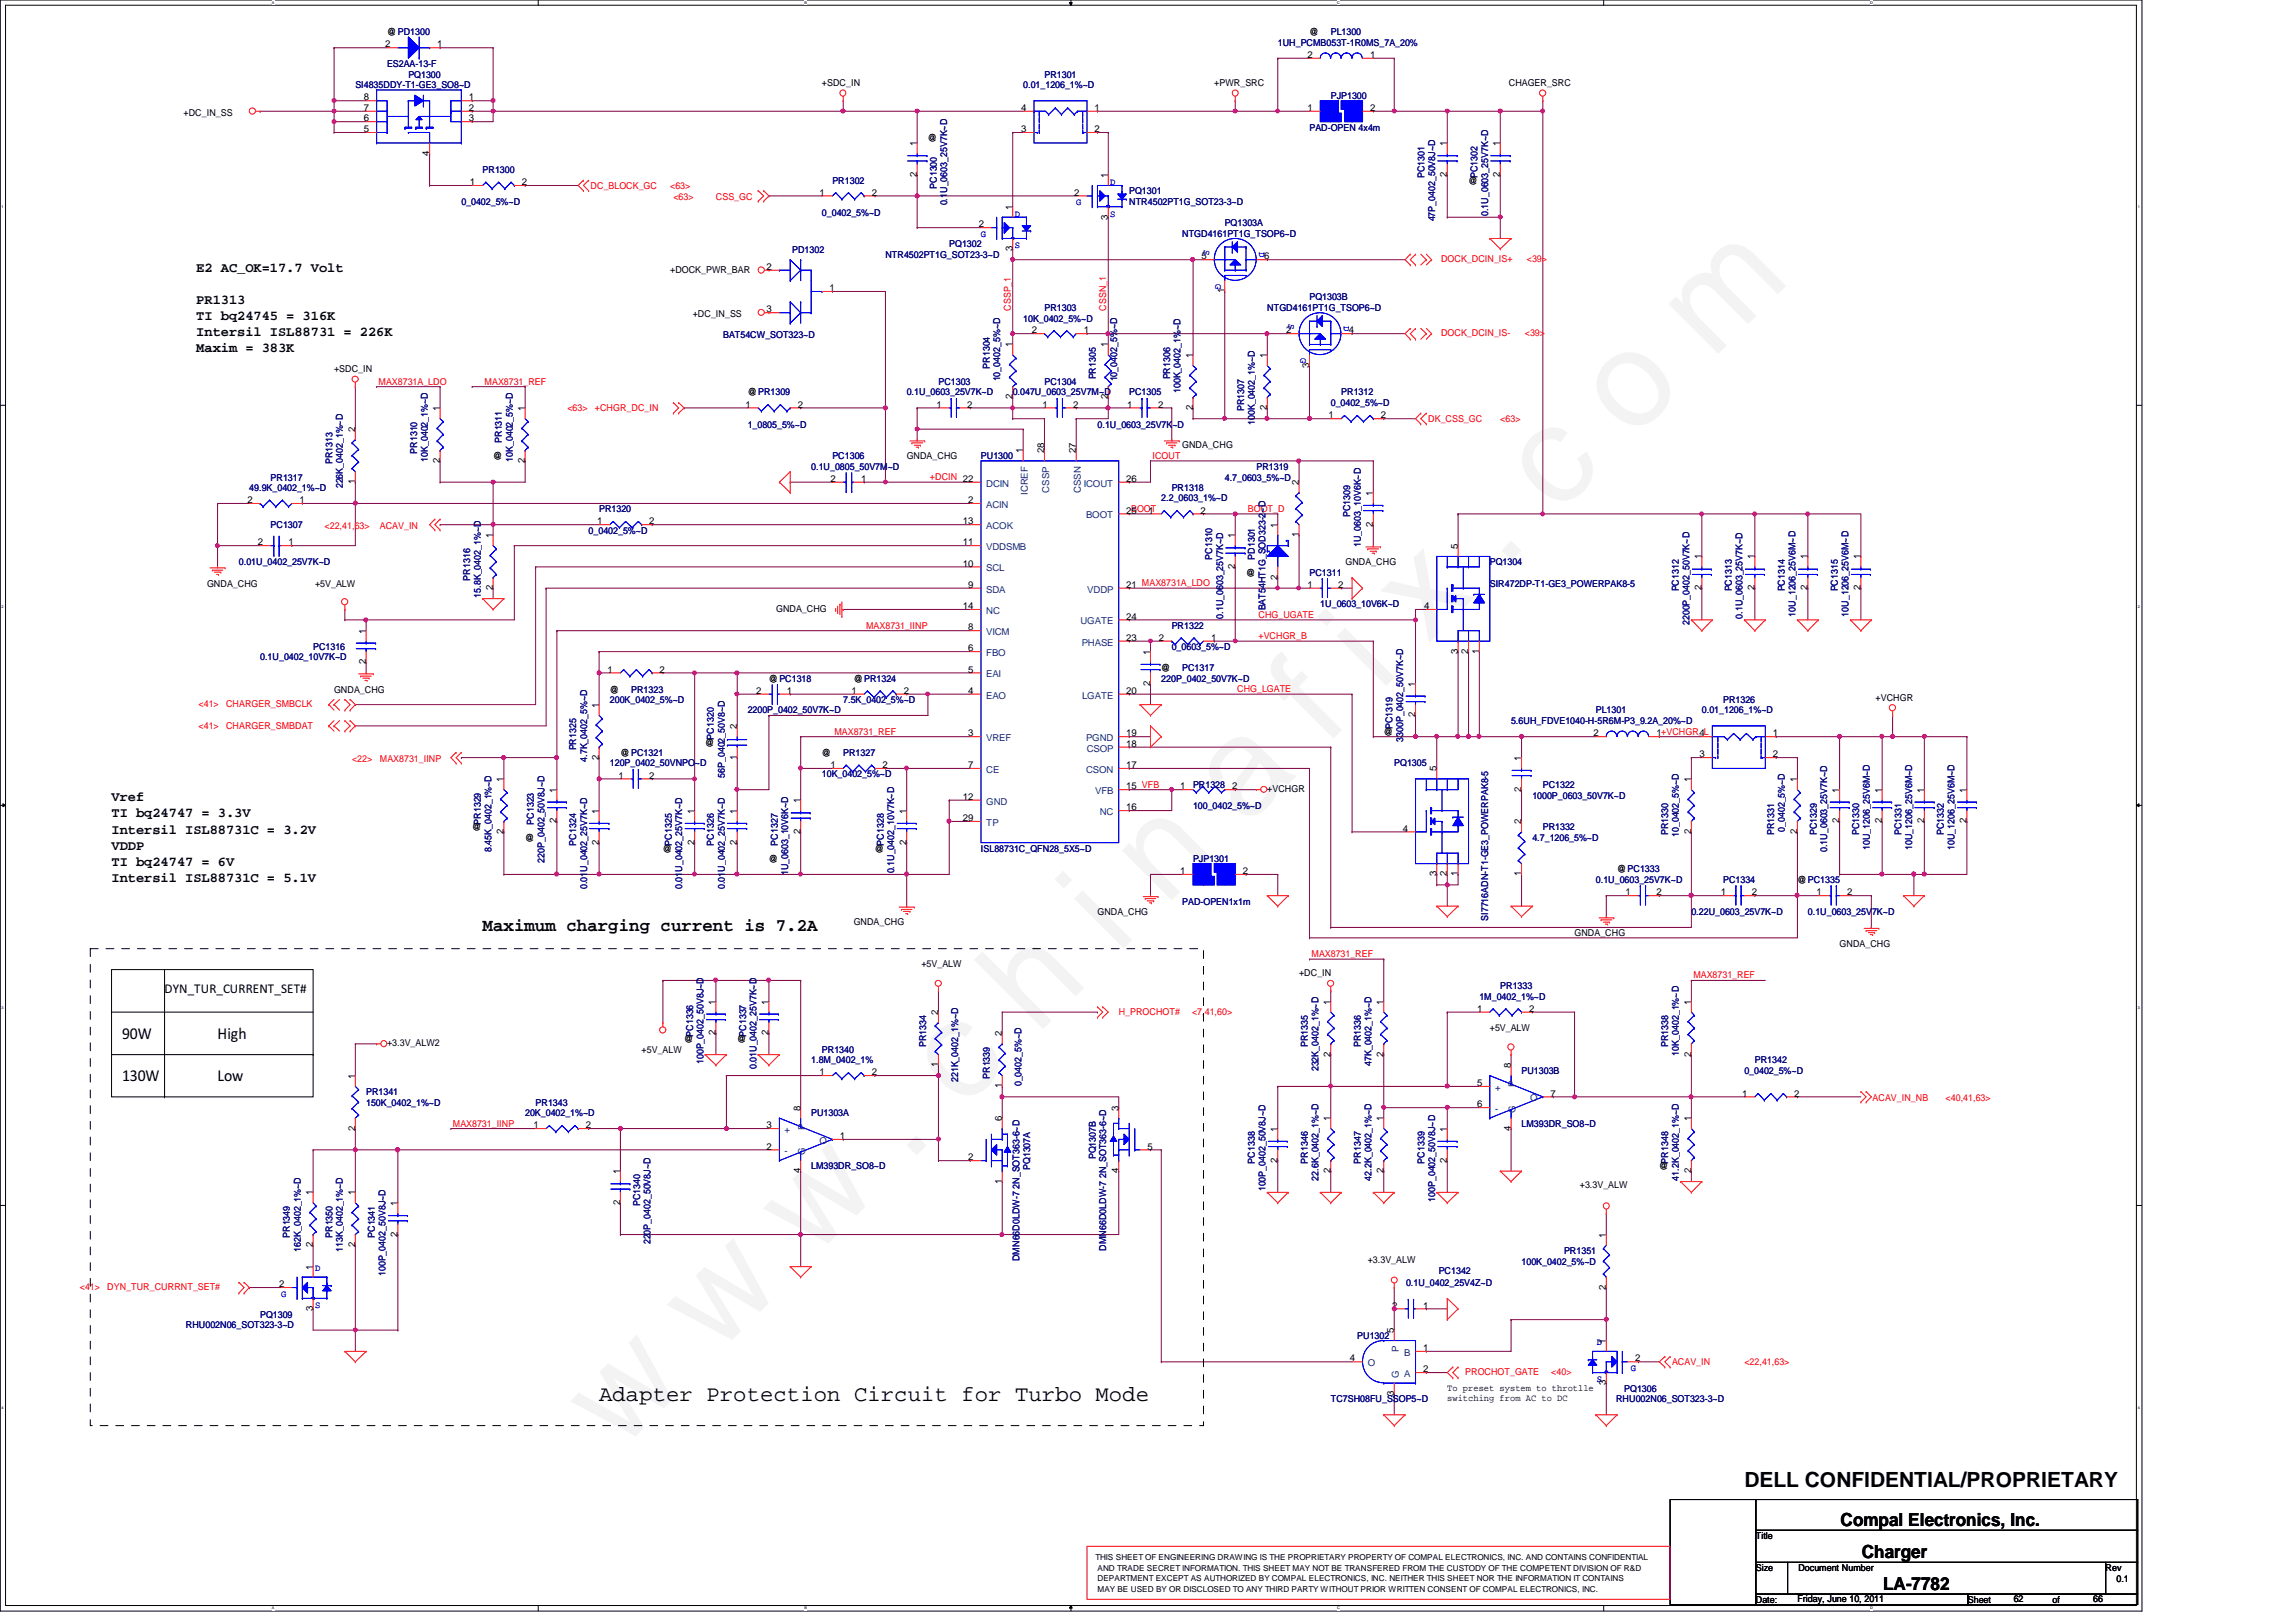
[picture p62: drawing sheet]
<svg xmlns="http://www.w3.org/2000/svg" width="297mm" height="210mm" viewBox="0 0 297 210" stroke-linecap="round" stroke-linejoin="round" font-family="sans-serif">
<defs><g id="words">
<text font-size="17.6" fill="#f0f" x="80.1" y="188" transform="rotate(-45 80.1 188)">w w w . c h i n a f i x . c o m</text>
<text font-size="2.9" x="77.5" y="181.3">Adapter Protection Circuit for Turbo Mode</text>
<text font-size="2.7" x="225.7" y="192.5">DELL CONFIDENTIAL/PROPRIETARY</text>
<g font-size="2.3">
<text x="62.4" y="120.5">Maximum charging current is 7.2A</text>
<text x="238.1" y="197.5">Compal Electronics, Inc.</text>
<text x="240.9" y="201.6">Charger</text>
<text x="243.6" y="205.7">LA-7782</text>
</g>
<g font-size="2.2">
<text x="15.8" y="134.4">90W</text>
<text x="28.1" y="134.4">High</text>
<text x="15.8" y="139.9">130W</text>
<text x="28.1" y="139.9">Low</text>
</g>
<g font-size="1.8">
<text x="25.4" y="35.1">E2 AC_OK=17.7 Volt</text>
<text x="25.4" y="39.3">PR1313</text>
<text x="25.4" y="41.4">TI bq24745 = 316K</text>
<text x="25.4" y="43.4">Intersil ISL88731 = 226K</text>
<text x="25.4" y="45.5">Maxim = 383K</text>
<text x="14.4" y="103.7">Vref</text>
<text x="14.4" y="105.8">TI bq24747 = 3.3V</text>
<text x="14.4" y="107.9">Intersil ISL88731C = 3.2V</text>
<text x="14.4" y="109.9">VDDP</text>
<text x="14.4" y="112">TI bq24747 = 6V</text>
<text x="14.4" y="114.1">Intersil ISL88731C = 5.1V</text>
</g>
<text font-size="1.7" x="21.3" y="128.5">DYN_TUR_CURRENT_SET#</text>
<g font-size="1.2">
<text x="50.1" y="4.6">@ PD1300</text>
<text x="169.4" y="4.6">@</text>
<text x="49.8" y="6.1">2</text>
<text x="56.6" y="6.1">1</text>
<text x="106.3" y="11.1">+SDC_IN</text>
<text x="157.1" y="11.1">+PWR_SRC</text>
<text x="169.2" y="7.5">2</text>
<text x="177.2" y="7.5">1</text>
<text x="195.2" y="11.1">CHAGER_SRC</text>
<text x="23.7" y="15">+DC_IN_SS</text>
<text x="47.1" y="15.7">6</text>
<text x="47.1" y="17.1">5</text>
<text x="47.1" y="14.4">7</text>
<text x="47.1" y="13">8</text>
<text x="60.7" y="15.7">3</text>
<text x="60.7" y="14.4">2</text>
<text x="60.7" y="13">1</text>
<text x="132.1" y="17.1">3</text>
<text x="132.1" y="14.4">4</text>
<text x="141.6" y="14.4">1</text>
<text x="141.6" y="17.1">2</text>
<text x="169.2" y="14.4">1</text>
<text x="177.2" y="14.4">2</text>
<text x="55.5" y="20.2" transform="rotate(-90 55.5 20.2)">4</text>
<text x="60.8" y="24">1</text>
<text x="67.5" y="24">2</text>
<text x="118.6" y="22.9" transform="rotate(-90 118.6 22.9)">2</text>
<text x="118.6" y="18.9" transform="rotate(-90 118.6 18.9)">1</text>
<text x="120.1" y="18.3">@</text>
<text x="143.3" y="23" transform="rotate(-90 143.3 23)">1</text>
<text x="187.2" y="22.9" transform="rotate(-90 187.2 22.9)">2</text>
<text x="187.2" y="18.9" transform="rotate(-90 187.2 18.9)">1</text>
<text x="190" y="23.7">@</text>
<text x="194.1" y="22.9" transform="rotate(-90 194.1 22.9)">2</text>
<text x="194.1" y="18.9" transform="rotate(-90 194.1 18.9)">1</text>
<text x="106" y="25.3">1</text>
<text x="112.8" y="25.3">2</text>
<text x="126.6" y="29.4">2</text>
<text x="131" y="27.1" transform="rotate(-90 131 27.1)">1</text>
<text x="139" y="25.3">2</text>
<text x="143.3" y="28.4" transform="rotate(-90 143.3 28.4)">3</text>
<text x="86.7" y="35.3">+DOCK_PWR_BAR</text>
<text x="99.2" y="34.9">2</text>
<text x="131" y="32.5" transform="rotate(-90 131 32.5)">3</text>
<text x="155.4" y="33.6">5</text>
<text x="163.5" y="33.6">6</text>
<text x="89.6" y="41.1">+DC_IN_SS</text>
<text x="99.2" y="40.4">3</text>
<text x="107.3" y="37.7">1</text>
<text x="158.4" y="38" transform="rotate(-90 158.4 38)">1</text>
<text x="131" y="45" transform="rotate(-90 131 45)">1</text>
<text x="133.5" y="43.1">2</text>
<text x="140.2" y="43.1">1</text>
<text x="143.3" y="45" transform="rotate(-90 143.3 45)">1</text>
<text x="154.3" y="46.4" transform="rotate(-90 154.3 46.4)">1</text>
<text x="163.9" y="46.4" transform="rotate(-90 163.9 46.4)">1</text>
<text x="166.4" y="43.1">2</text>
<text x="169.4" y="47.6" transform="rotate(-90 169.4 47.6)">3</text>
<text x="174.5" y="43.1">4</text>
<text x="43.2" y="48.2">+SDC_IN</text>
<text x="56.9" y="53.2" transform="rotate(-90 56.9 53.2)">1</text>
<text x="67.9" y="53.2" transform="rotate(-90 67.9 53.2)">1</text>
<text x="96.4" y="52.7">1</text>
<text x="96.7" y="51.2">@PR1309</text>
<text x="103.2" y="52.7">2</text>
<text x="121.2" y="52.7">1</text>
<text x="125.1" y="52.7">2</text>
<text x="131" y="51.7" transform="rotate(-90 131 51.7)">2</text>
<text x="134.9" y="52.7">1</text>
<text x="138.9" y="52.7">2</text>
<text x="143.3" y="51.7" transform="rotate(-90 143.3 51.7)">2</text>
<text x="145.8" y="52.7">1</text>
<text x="149.8" y="52.7">2</text>
<text x="154.3" y="53.1" transform="rotate(-90 154.3 53.1)">2</text>
<text x="163.9" y="53.1" transform="rotate(-90 163.9 53.1)">2</text>
<text x="45.9" y="55.9" transform="rotate(-90 45.9 55.9)">2</text>
<text x="56.9" y="59.9" transform="rotate(-90 56.9 59.9)">2</text>
<text x="63.8" y="59.4">@</text>
<text x="67.9" y="59.9" transform="rotate(-90 67.9 59.9)">2</text>
<text x="117.3" y="59.4">GNDA_CHG</text>
<text x="132.3" y="58.7" transform="rotate(-90 132.3 58.7)">1</text>
<text x="135.1" y="58.7" transform="rotate(-90 135.1 58.7)">28</text>
<text x="139.2" y="58.7" transform="rotate(-90 139.2 58.7)">27</text>
<text x="152.9" y="58">GNDA_CHG</text>
<text x="171.9" y="54.1">1</text>
<text x="178.6" y="54.1">2</text>
<text x="32" y="65.1">2</text>
<text x="38.7" y="65.1">1</text>
<text x="45.9" y="62.7" transform="rotate(-90 45.9 62.7)">1</text>
<text x="107.4" y="62.4">2</text>
<text x="111.4" y="62.4">1</text>
<text x="125.3" y="65.1">2</text>
<text x="145.7" y="62.4">26</text>
<text x="168" y="62.8" transform="rotate(-90 168 62.8)">2</text>
<text x="177.6" y="64.2" transform="rotate(-90 177.6 64.2)">1</text>
<text x="33.4" y="70.6">2</text>
<text x="37.3" y="70.6">1</text>
<text x="63.8" y="69.6" transform="rotate(-90 63.8 69.6)">1</text>
<text x="77.3" y="67.9">1</text>
<text x="84" y="67.9">2</text>
<text x="124.6" y="70.6">11</text>
<text x="124.6" y="67.9">13</text>
<text x="145.7" y="66.5">25</text>
<text x="148.6" y="66.5">1</text>
<text x="155.3" y="66.5">2</text>
<text x="159.8" y="69.6" transform="rotate(-90 159.8 69.6)">1</text>
<text x="165.3" y="68.3" transform="rotate(-90 165.3 68.3)">1</text>
<text x="168" y="69.6" transform="rotate(-90 168 69.6)">1</text>
<text x="177.6" y="68.2" transform="rotate(-90 177.6 68.2)">2</text>
<text x="188.6" y="71" transform="rotate(-90 188.6 71)">5</text>
<text x="26.8" y="75.9">GNDA_CHG</text>
<text x="40.8" y="75.9">+5V_ALW</text>
<text x="63.8" y="76.4" transform="rotate(-90 63.8 76.4)">2</text>
<text x="124.6" y="73.3">10</text>
<text x="125.3" y="76.1">9</text>
<text x="145.7" y="76.1">21 MAX8731A_LDO</text>
<text x="159.8" y="73.7" transform="rotate(-90 159.8 73.7)">2</text>
<text x="161.2" y="74.5">@</text>
<text x="165.3" y="75" transform="rotate(-90 165.3 75)">2</text>
<text x="169.2" y="76.1">1</text>
<text x="173.1" y="76.1">2</text>
<text x="174.1" y="73.2">GNDA_CHG</text>
<text x="220.1" y="76.4" transform="rotate(-90 220.1 76.4)">2</text>
<text x="220.1" y="72.4" transform="rotate(-90 220.1 72.4)">1</text>
<text x="227" y="76.4" transform="rotate(-90 227 76.4)">2</text>
<text x="227" y="72.4" transform="rotate(-90 227 72.4)">1</text>
<text x="233.8" y="76.4" transform="rotate(-90 233.8 76.4)">2</text>
<text x="233.8" y="72.4" transform="rotate(-90 233.8 72.4)">1</text>
<text x="240.7" y="76.4" transform="rotate(-90 240.7 76.4)">2</text>
<text x="240.7" y="72.4" transform="rotate(-90 240.7 72.4)">1</text>
<text x="47.3" y="82" transform="rotate(-90 47.3 82)">1</text>
<text x="100.4" y="79.2">GNDA_CHG</text>
<text x="124.6" y="78.8">14</text>
<text x="125.3" y="81.6">8</text>
<text x="145.7" y="80.2">24</text>
<text x="145.7" y="82.9">23</text>
<text x="149.9" y="82.9">2</text>
<text x="156.7" y="82.9">1</text>
<text x="184.2" y="78.8">4</text>
<text x="43.2" y="89.6">GNDA_CHG</text>
<text x="47.3" y="86" transform="rotate(-90 47.3 86)">2</text>
<text x="78.6" y="87">1</text>
<text x="78.9" y="89.6">@</text>
<text x="85.3" y="87">2</text>
<text x="97.8" y="89.8">2</text>
<text x="99.5" y="88.2">@PC1318</text>
<text x="101.8" y="89.8">1</text>
<text x="110.1" y="89.8">1</text>
<text x="110.4" y="88.2">@PR1324</text>
<text x="116.9" y="89.8">2</text>
<text x="125.3" y="89.8">4</text>
<text x="125.3" y="84.3">6</text>
<text x="125.3" y="87">5</text>
<text x="145.7" y="89.8">20</text>
<text x="148.8" y="88.7" transform="rotate(-90 148.8 88.7)">2</text>
<text x="148.8" y="84.8" transform="rotate(-90 148.8 84.8)">1</text>
<text x="150.2" y="86.9">@</text>
<text x="183.1" y="88.9" transform="rotate(-90 183.1 88.9)">1</text>
<text x="188.6" y="84.6" transform="rotate(-90 188.6 84.6)">3</text>
<text x="189.9" y="84.6" transform="rotate(-90 189.9 84.6)">2</text>
<text x="191.3" y="84.6" transform="rotate(-90 191.3 84.6)">1</text>
<text x="77.5" y="91.6" transform="rotate(-90 77.5 91.6)">1</text>
<text x="95.3" y="94.4" transform="rotate(-90 95.3 94.4)">2</text>
<text x="125.3" y="95.3">3</text>
<text x="145.7" y="95.3">19</text>
<text x="179" y="95.1">@</text>
<text x="183.1" y="92.8" transform="rotate(-90 183.1 92.8)">2</text>
<text x="206.2" y="95.3">2</text>
<text x="214.3" y="95.3">1+VCHGR_L</text>
<text x="219.9" y="95.3">4</text>
<text x="229.4" y="95.3">1</text>
<text x="242.7" y="90.7">+VCHGR</text>
<text x="65.1" y="101.2" transform="rotate(-90 65.1 101.2)">1</text>
<text x="77.5" y="98.3" transform="rotate(-90 77.5 98.3)">2</text>
<text x="80" y="100.8">1</text>
<text x="80.3" y="97.8">@ PC1321</text>
<text x="84" y="100.8">2</text>
<text x="91.2" y="96.5">@</text>
<text x="95.3" y="98.3" transform="rotate(-90 95.3 98.3)">1</text>
<text x="106.3" y="97.8">@</text>
<text x="107.4" y="99.4">1</text>
<text x="114.2" y="99.4">2</text>
<text x="125.3" y="99.4">7</text>
<text x="145.7" y="96.6">18</text>
<text x="145.7" y="99.4">17</text>
<text x="185.8" y="99.8" transform="rotate(-90 185.8 99.8)">5</text>
<text x="196.8" y="98.5" transform="rotate(-90 196.8 98.5)">1</text>
<text x="218.8" y="101.2" transform="rotate(-90 218.8 101.2)">1</text>
<text x="219.9" y="98">3</text>
<text x="229.4" y="98">2</text>
<text x="232.5" y="101.2" transform="rotate(-90 232.5 101.2)">1</text>
<text x="61.1" y="107.4">@</text>
<text x="65.1" y="107.9" transform="rotate(-90 65.1 107.9)">2</text>
<text x="72" y="106.6" transform="rotate(-90 72 106.6)">2</text>
<text x="72" y="102.6" transform="rotate(-90 72 102.6)">1</text>
<text x="77.5" y="105.3" transform="rotate(-90 77.5 105.3)">1</text>
<text x="89.8" y="105.3" transform="rotate(-90 89.8 105.3)">1</text>
<text x="95.3" y="105.3" transform="rotate(-90 95.3 105.3)">1</text>
<text x="103.5" y="107.9" transform="rotate(-90 103.5 107.9)">2</text>
<text x="103.5" y="103.9" transform="rotate(-90 103.5 103.9)">1</text>
<text x="117.3" y="105.3" transform="rotate(-90 117.3 105.3)">1</text>
<text x="124.6" y="103.5">12</text>
<text x="124.6" y="106.3">29</text>
<text x="145.7" y="102.2">15 VFB</text>
<text x="145.7" y="104.9">16</text>
<text x="152.7" y="102.2">1</text>
<text x="159.4" y="102.2">2</text>
<text x="164" y="102.5">+VCHGR</text>
<text x="181.5" y="107.6">4</text>
<text x="196.8" y="106.7" transform="rotate(-90 196.8 106.7)">2</text>
<text x="196.8" y="102.4" transform="rotate(-90 196.8 102.4)">2</text>
<text x="218.8" y="107.9" transform="rotate(-90 218.8 107.9)">2</text>
<text x="232.5" y="107.9" transform="rotate(-90 232.5 107.9)">2</text>
<text x="238" y="106.6" transform="rotate(-90 238 106.6)">2</text>
<text x="238" y="102.6" transform="rotate(-90 238 102.6)">1</text>
<text x="243.5" y="106.6" transform="rotate(-90 243.5 106.6)">2</text>
<text x="243.5" y="102.6" transform="rotate(-90 243.5 102.6)">1</text>
<text x="248.9" y="106.6" transform="rotate(-90 248.9 106.6)">2</text>
<text x="248.9" y="102.6" transform="rotate(-90 248.9 102.6)">1</text>
<text x="254.4" y="106.6" transform="rotate(-90 254.4 106.6)">2</text>
<text x="254.4" y="102.6" transform="rotate(-90 254.4 102.6)">1</text>
<text x="67.9" y="108.8">@</text>
<text x="77.5" y="109.3" transform="rotate(-90 77.5 109.3)">2</text>
<text x="85.8" y="110.2">@</text>
<text x="89.8" y="109.3" transform="rotate(-90 89.8 109.3)">2</text>
<text x="95.3" y="109.3" transform="rotate(-90 95.3 109.3)">2</text>
<text x="99.5" y="111.5">@</text>
<text x="113.2" y="110.2">@</text>
<text x="117.3" y="109.3" transform="rotate(-90 117.3 109.3)">2</text>
<text x="152.7" y="113.1">1</text>
<text x="160.8" y="113.1">2</text>
<text x="185.8" y="113.4" transform="rotate(-90 185.8 113.4)">3</text>
<text x="187.2" y="113.4" transform="rotate(-90 187.2 113.4)">2</text>
<text x="188.6" y="113.4" transform="rotate(-90 188.6 113.4)">1</text>
<text x="196.8" y="113.4" transform="rotate(-90 196.8 113.4)">1</text>
<text x="209.2" y="112.9">@PC1333</text>
<text x="110.4" y="119.8">GNDA_CHG</text>
<text x="142" y="118.4">GNDA_CHG</text>
<text x="210.3" y="115.9">1</text>
<text x="214.3" y="115.9">2</text>
<text x="222.6" y="115.9">1</text>
<text x="226.6" y="115.9">2</text>
<text x="232.5" y="114.3">@PC1335</text>
<text x="235" y="115.9">1</text>
<text x="239" y="115.9">2</text>
<text x="119.2" y="125.1">+5V_ALW</text>
<text x="203.7" y="121.2">GNDA_CHG</text>
<text x="238" y="122.5">GNDA_CHG</text>
<text x="92.6" y="130" transform="rotate(-90 92.6 130)">1</text>
<text x="99.4" y="130" transform="rotate(-90 99.4 130)">1</text>
<text x="121.4" y="131.4" transform="rotate(-90 121.4 131.4)">2</text>
<text x="168.1" y="126.4">+DC_IN</text>
<text x="172.1" y="130" transform="rotate(-90 172.1 130)">1</text>
<text x="179" y="130" transform="rotate(-90 179 130)">1</text>
<text x="191.1" y="130.9">1</text>
<text x="197.8" y="130.9">2</text>
<text x="218.8" y="130" transform="rotate(-90 218.8 130)">1</text>
<text x="50.1" y="135.4">+3.3V_ALW2</text>
<text x="83" y="136.2">+5V_ALW</text>
<text x="88.5" y="134.9">@</text>
<text x="92.6" y="134" transform="rotate(-90 92.6 134)">2</text>
<text x="95.4" y="134.9">@</text>
<text x="99.4" y="134" transform="rotate(-90 99.4 134)">2</text>
<text x="129.6" y="134.1" transform="rotate(-90 129.6 134.1)">2</text>
<text x="172.1" y="136.7" transform="rotate(-90 172.1 136.7)">2</text>
<text x="179" y="136.7" transform="rotate(-90 179 136.7)">2</text>
<text x="192.7" y="133.5">+5V_ALW</text>
<text x="218.8" y="136.7" transform="rotate(-90 218.8 136.7)">2</text>
<text x="45.9" y="139.6" transform="rotate(-90 45.9 139.6)">1</text>
<text x="103.5" y="143.7" transform="rotate(-90 103.5 143.7)">8</text>
<text x="106" y="139.1">1</text>
<text x="112.8" y="139.1">2</text>
<text x="121.4" y="138.1" transform="rotate(-90 121.4 138.1)">1</text>
<text x="129.6" y="140.8" transform="rotate(-90 129.6 140.8)">1</text>
<text x="144.7" y="143.7" transform="rotate(-90 144.7 143.7)">3</text>
<text x="191.1" y="140.5">5</text>
<text x="191.1" y="143.3">6</text>
<text x="195.4" y="138.2" transform="rotate(-90 195.4 138.2)">8</text>
<text x="200.6" y="141.9">7</text>
<text x="225.4" y="141.9">1</text>
<text x="232.1" y="141.9">2</text>
<text x="45.9" y="146.3" transform="rotate(-90 45.9 146.3)">2</text>
<text x="69" y="146">1</text>
<text x="75.8" y="146">2</text>
<text x="99.2" y="146">3</text>
<text x="99.2" y="148.8">2</text>
<text x="108.7" y="147.4">1</text>
<text x="129.6" y="145.1" transform="rotate(-90 129.6 145.1)">6</text>
<text x="148.5" y="148.8">5</text>
<text x="165.3" y="146.5" transform="rotate(-90 165.3 146.5)">1</text>
<text x="172.1" y="145.1" transform="rotate(-90 172.1 145.1)">1</text>
<text x="179" y="145.1" transform="rotate(-90 179 145.1)">1</text>
<text x="187.2" y="146.5" transform="rotate(-90 187.2 146.5)">1</text>
<text x="195.4" y="146.3" transform="rotate(-90 195.4 146.3)">4</text>
<text x="218.8" y="145.1" transform="rotate(-90 218.8 145.1)">1</text>
<text x="40.5" y="154.7" transform="rotate(-90 40.5 154.7)">1</text>
<text x="45.9" y="154.7" transform="rotate(-90 45.9 154.7)">1</text>
<text x="80.2" y="156" transform="rotate(-90 80.2 156)">2</text>
<text x="80.2" y="151.9" transform="rotate(-90 80.2 151.9)">1</text>
<text x="103.5" y="151.8" transform="rotate(-90 103.5 151.8)">4</text>
<text x="125.3" y="150.2">2</text>
<text x="129.6" y="153.2" transform="rotate(-90 129.6 153.2)">1</text>
<text x="144.7" y="151.8" transform="rotate(-90 144.7 151.8)">4</text>
<text x="165.3" y="150.5" transform="rotate(-90 165.3 150.5)">2</text>
<text x="172.1" y="151.8" transform="rotate(-90 172.1 151.8)">2</text>
<text x="179" y="151.8" transform="rotate(-90 179 151.8)">2</text>
<text x="187.2" y="150.5" transform="rotate(-90 187.2 150.5)">2</text>
<text x="204.4" y="153.8">+3.3V_ALW</text>
<text x="214.7" y="151.3">@</text>
<text x="218.8" y="151.8" transform="rotate(-90 218.8 151.8)">2</text>
<text x="40.5" y="161.4" transform="rotate(-90 40.5 161.4)">2</text>
<text x="45.9" y="161.4" transform="rotate(-90 45.9 161.4)">2</text>
<text x="51.4" y="160.1" transform="rotate(-90 51.4 160.1)">2</text>
<text x="51.4" y="156.1" transform="rotate(-90 51.4 156.1)">1</text>
<text x="207.8" y="160.2" transform="rotate(-90 207.8 160.2)">1</text>
<text x="36.1" y="166.6">2</text>
<text x="40.5" y="164.3" transform="rotate(-90 40.5 164.3)">1</text>
<text x="177" y="163.4">+3.3V_ALW</text>
<text x="207.8" y="166.9" transform="rotate(-90 207.8 166.9)">2</text>
<text x="40.5" y="169.7" transform="rotate(-90 40.5 169.7)">3</text>
<text x="180.1" y="169.3">2</text>
<text x="180.3" y="172.5" transform="rotate(-90 180.3 172.5)">5</text>
<text x="184.1" y="169.3">1</text>
<text x="207.8" y="173.9" transform="rotate(-90 207.8 173.9)">1</text>
<text x="174.6" y="176.2">4</text>
<text x="184.1" y="174.8">1</text>
<text x="184.1" y="177.6">2</text>
<text x="207.8" y="179.3" transform="rotate(-90 207.8 179.3)">3</text>
<text x="211.5" y="176.2">2</text>
<text x="180.3" y="180.6" transform="rotate(-90 180.3 180.6)">3</text>
<text x="187.2" y="180">To preset system to throtlle</text>
<text x="187.2" y="181.4">switching from AC to DC</text>
<text x="227.2" y="199.2">Title</text>
<text x="227.2" y="203.3">Size</text>
<text x="232.7" y="203.3">Document Number</text>
<text x="272.4" y="203.3">Rev</text>
<text x="227.2" y="207.4">Date:</text>
<text x="232.5" y="207.3">Friday, June 10, 2011</text>
<text x="254.6" y="207.4">Sheet</text>
<text x="260.5" y="207.3">62</text>
<text x="265.6" y="207.4">of</text>
<text x="270.8" y="207.3">66</text>
<text x="273.8" y="204.7">0.1</text>
</g>
<g font-size="1.2" fill="#000080">
<text x="165.3" y="5.9">1UH_PCMB053T-1R0MS_7A_20%</text>
<text x="172.2" y="4.6">PL1300</text>
<text x="46" y="11.4">SI4835DDY-T1-GE3_SO8~D</text>
<text x="50.1" y="8.7">ES2AA-13-F</text>
<text x="52.8" y="10">PQ1300</text>
<text x="132.4" y="11.4">0.01_1206_1%~D</text>
<text x="135.1" y="10">PR1301</text>
<text x="169.4" y="16.9">PAD-OPEN 4x4m</text>
<text x="172.2" y="12.8">PJP1300</text>
<text x="62.4" y="22.4">PR1300</text>
<text x="107.7" y="23.7">PR1302</text>
<text x="184.3" y="23" transform="rotate(-90 184.3 23)">PC1301</text>
<text x="191.1" y="23" transform="rotate(-90 191.1 23)">PC1302</text>
<text x="59.7" y="26.5">0_0402_5%~D</text>
<text x="106.3" y="27.9">0_0402_5%~D</text>
<text x="121.2" y="24.4" transform="rotate(-90 121.2 24.4)">PC1300</text>
<text x="122.6" y="26.6" transform="rotate(-90 122.6 26.6)">0.1U_0603_25V7K~D</text>
<text x="146.1" y="25.1">PQ1301</text>
<text x="146.1" y="26.5">NTR4502PT1G_SOT23-3~D</text>
<text x="158.5" y="29.3">PQ1303A</text>
<text x="185.7" y="28.7" transform="rotate(-90 185.7 28.7)">47P_0402_50V8J~D</text>
<text x="192.5" y="28" transform="rotate(-90 192.5 28)">0.1U_0603_25V7K~D</text>
<text x="102.5" y="32.7">PD1302</text>
<text x="114.6" y="33.4">NTR4502PT1G_SOT23-3~D</text>
<text x="122.8" y="32">PQ1302</text>
<text x="152.9" y="30.6">NTGD4161PT1G_TSOP6~D</text>
<text x="132.4" y="41.6">10K_0402_5%~D</text>
<text x="135.1" y="40.2">PR1303</text>
<text x="164" y="40.2">NTGD4161PT1G_TSOP6~D</text>
<text x="169.4" y="38.9">PQ1303B</text>
<text x="93.6" y="43.8">BAT54CW_SOT323~D</text>
<text x="128.1" y="47.7" transform="rotate(-90 128.1 47.7)">PR1304</text>
<text x="117.3" y="51.2">0.1U_0603_25V7K~D</text>
<text x="121.4" y="49.8">PC1303</text>
<text x="129.4" y="49.4" transform="rotate(-90 129.4 49.4)">10_0402_5%~D</text>
<text x="131" y="51.2">0.047U_0603_25V7M~D</text>
<text x="135.1" y="49.8">PC1304</text>
<text x="141.8" y="49.1" transform="rotate(-90 141.8 49.1)">PR1305</text>
<text x="144.5" y="49.4" transform="rotate(-90 144.5 49.4)">10_0402_5%~D</text>
<text x="146.1" y="51.2">PC1305</text>
<text x="151.4" y="49.1" transform="rotate(-90 151.4 49.1)">PR1306</text>
<text x="152.7" y="50.9" transform="rotate(-90 152.7 50.9)">100K_0402_1%~D</text>
<text x="160.9" y="53.2" transform="rotate(-90 160.9 53.2)">PR1307</text>
<text x="172.2" y="52.6">0_0402_5%~D</text>
<text x="173.5" y="51.2">PR1312</text>
<text x="54" y="58.7" transform="rotate(-90 54 58.7)">PR1310</text>
<text x="55.4" y="59.8" transform="rotate(-90 55.4 59.8)">10K_0402_1%~D</text>
<text x="64.9" y="57.3" transform="rotate(-90 64.9 57.3)">PR1311</text>
<text x="66.3" y="59.8" transform="rotate(-90 66.3 59.8)">10K_0402_5%~D</text>
<text x="96.7" y="55.3">1_0805_5%~D</text>
<text x="107.7" y="59.4">PC1306</text>
<text x="126.9" y="59.4">PU1300</text>
<text x="142" y="55.3">0.1U_0603_25V7K~D</text>
<text x="162.3" y="55" transform="rotate(-90 162.3 55)">100K_0402_1%~D</text>
<text x="32.3" y="63.5">49.9K_0402_1%~D</text>
<text x="35" y="62.2">PR1317</text>
<text x="43" y="60.1" transform="rotate(-90 43 60.1)">PR1313</text>
<text x="44.4" y="63.2" transform="rotate(-90 44.4 63.2)">226K_0402_1%~D</text>
<text x="104.9" y="60.8">0.1U_0805_50V7M~D</text>
<text x="150.2" y="64.9">2.2_0603_1%~D</text>
<text x="151.6" y="63.5">PR1318</text>
<text x="158.5" y="62.2">4.7_0603_5%~D</text>
<text x="162.6" y="60.8">PR1319</text>
<text x="35" y="68.3">PC1307</text>
<text x="76.2" y="69">0_0402_5%~D</text>
<text x="77.5" y="66.3">PR1320</text>
<text x="174.7" y="66.9" transform="rotate(-90 174.7 66.9)">PC1309</text>
<text x="176.1" y="70.8" transform="rotate(-90 176.1 70.8)">1U_0603_10V6K~D</text>
<text x="30.9" y="73.2">0.01U_0402_25V7K~D</text>
<text x="60.8" y="75.1" transform="rotate(-90 60.8 75.1)">PR1316</text>
<text x="62.2" y="77.3" transform="rotate(-90 62.2 77.3)">15.8K_0402_1%~D</text>
<text x="156.8" y="72.4" transform="rotate(-90 156.8 72.4)">PC1310</text>
<text x="162.3" y="72.4" transform="rotate(-90 162.3 72.4)">PD1301</text>
<text x="169.4" y="74.5">PC1311</text>
<text x="192.7" y="73.2">PQ1304</text>
<text x="192.7" y="75.9">SIR472DP-T1-GE3_POWERPAK8-5</text>
<text x="217.2" y="76.5" transform="rotate(-90 217.2 76.5)">PC1312</text>
<text x="224.1" y="76.5" transform="rotate(-90 224.1 76.5)">PC1313</text>
<text x="230.9" y="76.5" transform="rotate(-90 230.9 76.5)">PC1314</text>
<text x="237.8" y="76.5" transform="rotate(-90 237.8 76.5)">PC1315</text>
<text x="151.6" y="81.4">PR1322</text>
<text x="158.2" y="80.1" transform="rotate(-90 158.2 80.1)">0.1U_0603_25V7K~D</text>
<text x="163.7" y="79" transform="rotate(-90 163.7 79)">BAT54HT1G_SOD323-2~D</text>
<text x="170.8" y="78.6">1U_0603_10V6K~D</text>
<text x="218.6" y="80.9" transform="rotate(-90 218.6 80.9)">2200P_0402_50V7K~D</text>
<text x="225.4" y="80.1" transform="rotate(-90 225.4 80.1)">0.1U_0603_25V7K~D</text>
<text x="232.3" y="79.8" transform="rotate(-90 232.3 79.8)">10U_1206_25V6M~D</text>
<text x="239.1" y="79.8" transform="rotate(-90 239.1 79.8)">10U_1206_25V6M~D</text>
<text x="33.7" y="85.5">0.1U_0402_10V7K~D</text>
<text x="40.5" y="84.1">PC1316</text>
<text x="81.7" y="89.6">PR1323</text>
<text x="150.2" y="88.2">220P_0402_50V7K~D</text>
<text x="151.6" y="84.1">0_0603_5%~D</text>
<text x="152.9" y="86.9">PC1317</text>
<text x="78.9" y="91">200K_0402_5%~D</text>
<text x="92.4" y="95.7" transform="rotate(-90 92.4 95.7)">PC1320</text>
<text x="96.7" y="92.3">2200P_0402_50V7K~D</text>
<text x="109.1" y="91">7.5K_0402_5%~D</text>
<text x="180.2" y="94.4" transform="rotate(-90 180.2 94.4)">PC1319</text>
<text x="195.5" y="93.7">5.6UH_FDVE1040-H-5R6M-P3_9.2A_20%~D</text>
<text x="206.5" y="92.3">PL1301</text>
<text x="220.2" y="92.3">0.01_1206_1%~D</text>
<text x="222.9" y="91">PR1326</text>
<text x="74.5" y="97.1" transform="rotate(-90 74.5 97.1)">PR1325</text>
<text x="75.9" y="98.6" transform="rotate(-90 75.9 98.6)">4.7K_0402_5%~D</text>
<text x="78.9" y="99.2">120P_0402_50VNPO~D</text>
<text x="93.8" y="100.7" transform="rotate(-90 93.8 100.7)">56P_0402_50V8~D</text>
<text x="106.3" y="100.6">10K_0402_5%~D</text>
<text x="109.1" y="97.8">PR1327</text>
<text x="154.3" y="101.9">PR1328</text>
<text x="180.4" y="99.2">PQ1305</text>
<text x="181.5" y="96" transform="rotate(-90 181.5 96)">3300P_0402_50V7K~D</text>
<text x="199.6" y="101.9">PC1322</text>
<text x="62.2" y="106.7" transform="rotate(-90 62.2 106.7)">PR1329</text>
<text x="69.1" y="106.7" transform="rotate(-90 69.1 106.7)">PC1323</text>
<text x="154.3" y="104.7">100_0402_5%~D</text>
<text x="198.2" y="103.3">1000P_0603_50V7K~D</text>
<text x="199.6" y="107.4">PR1332</text>
<text x="230.9" y="107.7" transform="rotate(-90 230.9 107.7)">0_0402_5%~D</text>
<text x="63.6" y="110.3" transform="rotate(-90 63.6 110.3)">8.45K_0402_1%~D</text>
<text x="70.4" y="111.6" transform="rotate(-90 70.4 111.6)">220P_0402_50V8J~D</text>
<text x="74.5" y="109.4" transform="rotate(-90 74.5 109.4)">PC1324</text>
<text x="86.9" y="109.4" transform="rotate(-90 86.9 109.4)">PC1325</text>
<text x="92.4" y="109.4" transform="rotate(-90 92.4 109.4)">PC1326</text>
<text x="100.6" y="109.4" transform="rotate(-90 100.6 109.4)">PC1327</text>
<text x="102" y="113.3" transform="rotate(-90 102 113.3)">1U_0603_10V6K~D</text>
<text x="114.3" y="109.4" transform="rotate(-90 114.3 109.4)">PC1328</text>
<text x="115.7" y="113" transform="rotate(-90 115.7 113)">0.1U_0402_10V7K~D</text>
<text x="126.9" y="110.2">ISL88731C_QFN28_5X5~D</text>
<text x="154.3" y="111.5">PJP1301</text>
<text x="198.2" y="108.8">4.7_1206_5%~D</text>
<text x="215.8" y="108.1" transform="rotate(-90 215.8 108.1)">PR1330</text>
<text x="217.2" y="108.3" transform="rotate(-90 217.2 108.3)">10_0402_5%~D</text>
<text x="229.5" y="108.1" transform="rotate(-90 229.5 108.1)">PR1331</text>
<text x="235" y="108.1" transform="rotate(-90 235 108.1)">PC1329</text>
<text x="236.4" y="110.3" transform="rotate(-90 236.4 110.3)">0.1U_0603_25V7K~D</text>
<text x="240.5" y="108.1" transform="rotate(-90 240.5 108.1)">PC1330</text>
<text x="241.9" y="110" transform="rotate(-90 241.9 110)">10U_1206_25V6M~D</text>
<text x="246" y="108.1" transform="rotate(-90 246 108.1)">PC1331</text>
<text x="247.4" y="110" transform="rotate(-90 247.4 110)">10U_1206_25V6M~D</text>
<text x="251.5" y="108.1" transform="rotate(-90 251.5 108.1)">PC1332</text>
<text x="252.9" y="110" transform="rotate(-90 252.9 110)">10U_1206_25V6M~D</text>
<text x="75.9" y="115.1" transform="rotate(-90 75.9 115.1)">0.01U_0402_25V7K~D</text>
<text x="88.3" y="115.1" transform="rotate(-90 88.3 115.1)">0.01U_0402_25V7K~D</text>
<text x="93.8" y="115.1" transform="rotate(-90 93.8 115.1)">0.01U_0402_25V7K~D</text>
<text x="152.9" y="117.1">PAD-OPEN1x1m</text>
<text x="192.5" y="119.2" transform="rotate(-90 192.5 119.2)">SI7716ADN-T1-GE3_POWERPAK8-5</text>
<text x="206.5" y="114.3">0.1U_0603_25V7K~D</text>
<text x="218.8" y="118.4">0.22U_0603_25V7K~D</text>
<text x="222.9" y="114.3">PC1334</text>
<text x="233.9" y="118.4">0.1U_0603_25V7K~D</text>
<text x="191.4" y="129.4">1M_0402_1%~D</text>
<text x="194.1" y="128">PR1333</text>
<text x="89.7" y="134.2" transform="rotate(-90 89.7 134.2)">PC1336</text>
<text x="91" y="137.7" transform="rotate(-90 91 137.7)">100P_0402_50V8J~D</text>
<text x="96.5" y="134.2" transform="rotate(-90 96.5 134.2)">PC1337</text>
<text x="104.9" y="137.6">1.8M_0402_1%</text>
<text x="106.3" y="136.2">PR1340</text>
<text x="119.8" y="135.5" transform="rotate(-90 119.8 135.5)">PR1334</text>
<text x="169.2" y="135.5" transform="rotate(-90 169.2 135.5)">PR1335</text>
<text x="176.1" y="135.5" transform="rotate(-90 176.1 135.5)">PR1336</text>
<text x="177.4" y="138" transform="rotate(-90 177.4 138)">47K_0402_1%~D</text>
<text x="215.8" y="135.5" transform="rotate(-90 215.8 135.5)">PR1338</text>
<text x="217.2" y="136.6" transform="rotate(-90 217.2 136.6)">10K_0402_1%~D</text>
<text x="227" y="137.6">PR1342</text>
<text x="47.4" y="141.7">PR1341</text>
<text x="47.4" y="143.1">150K_0402_1%~D</text>
<text x="69.3" y="143.1">PR1343</text>
<text x="97.9" y="138.4" transform="rotate(-90 97.9 138.4)">0.01U_0402_25V7K~D</text>
<text x="123.9" y="140" transform="rotate(-90 123.9 140)">221K_0402_1%~D</text>
<text x="128.1" y="139.6" transform="rotate(-90 128.1 139.6)">PR1339</text>
<text x="132.2" y="140.6" transform="rotate(-90 132.2 140.6)">0_0402_5%~D</text>
<text x="170.6" y="138.6" transform="rotate(-90 170.6 138.6)">232K_0402_1%~D</text>
<text x="196.8" y="139">PU1303B</text>
<text x="225.7" y="139">0_0402_5%~D</text>
<text x="67.9" y="144.5">20K_0402_1%~D</text>
<text x="104.9" y="144.5">PU1303A</text>
<text x="196.8" y="145.8">LM393DR_SO8~D</text>
<text x="104.9" y="151.3">LM393DR_SO8~D</text>
<text x="133.3" y="151.4" transform="rotate(-90 133.3 151.4)">PQ1307A</text>
<text x="141.8" y="150" transform="rotate(-90 141.8 150)">PQ1307B</text>
<text x="162.3" y="150.6" transform="rotate(-90 162.3 150.6)">PC1338</text>
<text x="163.7" y="154.2" transform="rotate(-90 163.7 154.2)">100P_0402_50V8J~D</text>
<text x="169.2" y="150.6" transform="rotate(-90 169.2 150.6)">PR1346</text>
<text x="170.6" y="152.8" transform="rotate(-90 170.6 152.8)">22.6K_0402_1%~D</text>
<text x="176.1" y="150.6" transform="rotate(-90 176.1 150.6)">PR1347</text>
<text x="177.4" y="152.8" transform="rotate(-90 177.4 152.8)">42.2K_0402_1%~D</text>
<text x="184.3" y="150.6" transform="rotate(-90 184.3 150.6)">PC1339</text>
<text x="185.7" y="155.5" transform="rotate(-90 185.7 155.5)">100P_0402_50V8J~D</text>
<text x="215.8" y="150.6" transform="rotate(-90 215.8 150.6)">PR1348</text>
<text x="217.2" y="152.8" transform="rotate(-90 217.2 152.8)">41.2K_0402_1%~D</text>
<text x="37.5" y="160.2" transform="rotate(-90 37.5 160.2)">PR1349</text>
<text x="38.9" y="162" transform="rotate(-90 38.9 162)">162K_0402_1%~D</text>
<text x="43" y="160.2" transform="rotate(-90 43 160.2)">PR1350</text>
<text x="44.4" y="162" transform="rotate(-90 44.4 162)">113K_0402_1%~D</text>
<text x="48.5" y="160.2" transform="rotate(-90 48.5 160.2)">PC1341</text>
<text x="82.8" y="156.1" transform="rotate(-90 82.8 156.1)">PC1340</text>
<text x="84.2" y="161" transform="rotate(-90 84.2 161)">220P_0402_50V8J~D</text>
<text x="143.1" y="161.8" transform="rotate(-90 143.1 161.8)">DMN66D0LDW-7 2N_SOT363-6~D</text>
<text x="49.9" y="165.1" transform="rotate(-90 49.9 165.1)">100P_0402_50V8J~D</text>
<text x="131.9" y="163.2" transform="rotate(-90 131.9 163.2)">DMN66D0LDW-7 2N_SOT363-6~D</text>
<text x="181.9" y="166.4">0.1U_0402_25V4Z~D</text>
<text x="186.1" y="164.9">PC1342</text>
<text x="196.8" y="163.7">100K_0402_5%~D</text>
<text x="202.4" y="162.3">PR1351</text>
<text x="24" y="171.9">RHU002N06_SOT323-3~D</text>
<text x="33.7" y="170.5">PQ1309</text>
<text x="175.6" y="173.3">PU1302</text>
<text x="172.2" y="181.5">TC7SH08FU_SSOP5~D</text>
<text x="209.1" y="181.5">RHU002N06_SOT323-3~D</text>
<text x="210.1" y="180.1">PQ1306</text>
</g>
<g font-size="1.2" fill="#00f">
<text x="143.6" y="23.9">D</text>
<text x="131.3" y="28">D</text>
<text x="139.2" y="26.5">G</text>
<text x="143.6" y="28">S</text>
<text x="126.9" y="30.6">G</text>
<text x="131.3" y="32.1">S</text>
<text x="155.7" y="32.3" transform="rotate(90 155.7 32.3)">S</text>
<text x="162.9" y="32.6" transform="rotate(90 162.9 32.6)">D</text>
<text x="157.3" y="36.7" transform="rotate(90 157.3 36.7)">G</text>
<text x="166.7" y="42" transform="rotate(90 166.7 42)">S</text>
<text x="168.2" y="46.4" transform="rotate(90 168.2 46.4)">G</text>
<text x="173.9" y="42.2" transform="rotate(90 173.9 42.2)">D</text>
<text x="36.4" y="167.8">G</text>
<text x="40.8" y="164.5">D</text>
<text x="40.8" y="169.3">S</text>
<text x="206.6" y="174.1">D</text>
<text x="206.6" y="178.9">S</text>
<text x="211" y="177.4">G</text>
</g>
<g font-size="1.2" fill="#f00">
<text x="76.4" y="24.5">DC_BLOCK_GC</text>
<text x="86.7" y="24.5">&lt;63&gt;</text>
<text x="87.1" y="25.8">&lt;63&gt;</text>
<text x="92.6" y="25.8">CSS_GC</text>
<text x="186.4" y="33.9">DOCK_DCIN_IS+</text>
<text x="197.5" y="33.9">&lt;39&gt;</text>
<text x="130.8" y="40.2" transform="rotate(-90 130.8 40.2)">CSSP_1</text>
<text x="143.1" y="40.2" transform="rotate(-90 143.1 40.2)">CSSN_1</text>
<text x="186.4" y="43.5">DOCK_DCIN_IS-</text>
<text x="197.3" y="43.5">&lt;39&gt;</text>
<text x="49" y="49.8">MAX8731A_LDO</text>
<text x="62.7" y="49.8">MAX8731_REF</text>
<text x="73.4" y="53.1">&lt;63&gt;</text>
<text x="77" y="53.1">+CHGR_DC_IN</text>
<text x="149.1" y="59.4">ICOUT</text>
<text x="184.8" y="54.6">DK_CSS_GC</text>
<text x="194.1" y="54.6">&lt;63&gt;</text>
<text x="120.3" y="62.1">+DCIN 22</text>
<text x="42" y="68.5">&lt;22,41,63&gt;</text>
<text x="49.1" y="68.5">ACAV_IN</text>
<text x="146.3" y="66.3">BOOT</text>
<text x="161.5" y="66.3">BOOT_D</text>
<text x="112.1" y="81.4">MAX8731_IINP</text>
<text x="162.8" y="80">CHG_UGATE</text>
<text x="162.8" y="82.7">+VCHGR_B</text>
<text x="160.1" y="89.6">CHG_LGATE</text>
<text x="25.7" y="94.3">&lt;41&gt;</text>
<text x="25.7" y="91.5">&lt;41&gt;</text>
<text x="29.2" y="94.3">CHARGER_SMBDAT</text>
<text x="29.2" y="91.5">CHARGER_SMBCLK</text>
<text x="107.9" y="95.1">MAX8731_REF</text>
<text x="45.5" y="98.6">&lt;22&gt;</text>
<text x="49.1" y="98.6">MAX8731_IINP</text>
<text x="169.7" y="123.9">MAX8731_REF</text>
<text x="144.7" y="131.3">H_PROCHOT#</text>
<text x="154.2" y="131.3">&lt;7,41,60&gt;</text>
<text x="219.1" y="126.6">MAX8731_REF</text>
<text x="242.3" y="142.5">ACAV_IN_NB</text>
<text x="251.7" y="142.5">&lt;40,41,63&gt;</text>
<text x="58.6" y="145.8">MAX8731_IINP</text>
<text x="10.3" y="167">&lt;41&gt;</text>
<text x="13.9" y="167">DYN_TUR_CURRNT_SET#</text>
<text x="189.6" y="177.9">PROCHOT_GATE</text>
<text x="200.7" y="177.9">&lt;40&gt;</text>
<text x="216.3" y="176.7">ACAV_IN</text>
<text x="225.7" y="176.7">&lt;22,41,63&gt;</text>
</g>
<g font-size="1.2" fill="#004080">
<text x="127.6" y="63">DCIN</text>
<text x="127.6" y="65.7">ACIN</text>
<text x="133" y="64.1" transform="rotate(-90 133 64.1)">ICREF</text>
<text x="135.7" y="63.8" transform="rotate(-90 135.7 63.8)">CSSP</text>
<text x="139.8" y="63.8" transform="rotate(-90 139.8 63.8)">CSSN</text>
<text x="140.2" y="63">ICOUT</text>
<text x="127.6" y="71.2">VDDSMB</text>
<text x="127.6" y="68.5">ACOK</text>
<text x="140.5" y="67.1">BOOT</text>
<text x="127.6" y="76.7">SDA</text>
<text x="127.6" y="74">SCL</text>
<text x="140.7" y="76.7">VDDP</text>
<text x="127.6" y="82.2">VICM</text>
<text x="127.6" y="79.5">NC</text>
<text x="139.8" y="80.8">UGATE</text>
<text x="140" y="83.6">PHASE</text>
<text x="127.6" y="84.9">FBO</text>
<text x="127.6" y="87.7">EAI</text>
<text x="127.6" y="90.4">EAO</text>
<text x="127.6" y="95.9">VREF</text>
<text x="140" y="90.4">LGATE</text>
<text x="140.5" y="95.9">PGND</text>
<text x="127.6" y="100">CE</text>
<text x="140.5" y="100">CSON</text>
<text x="140.6" y="97.3">CSOP</text>
<text x="127.6" y="104.1">GND</text>
<text x="127.6" y="106.9">TP</text>
<text x="141.7" y="102.8">VFB</text>
<text x="142.3" y="105.5">NC</text>
<text x="193.4" y="141.2">+</text>
<text x="193.4" y="143.9">-</text>
<text x="196.1" y="140.7" transform="rotate(-90 196.1 140.7)">P</text>
<text x="197.9" y="142.5">O</text>
<text x="101.5" y="146.6">+</text>
<text x="101.5" y="149.4">-</text>
<text x="104.2" y="149.5" transform="rotate(-90 104.2 149.5)">G</text>
<text x="104.2" y="146.2" transform="rotate(-90 104.2 146.2)">P</text>
<text x="106" y="148">O</text>
<text x="196.1" y="144" transform="rotate(-90 196.1 144)">G</text>
<text x="177" y="176.8">O</text>
<text x="181" y="178.3" transform="rotate(-90 181 178.3)">G</text>
<text x="181" y="175" transform="rotate(-90 181 175)">P</text>
<text x="181.6" y="175.5">B</text>
<text x="181.6" y="178.2">A</text>
</g>
<g font-size="1.1">
<text x="141.7" y="201.9">THIS SHEET OF ENGINEERING DRAWING IS THE PROPRIETARY PROPERTY OF COMPAL ELECTRONICS, INC. AND CONTAINS CONFIDENTIAL</text>
<text x="142" y="203.3">AND TRADE SECRET INFORMATION. THIS SHEET MAY NOT BE TRANSFERED FROM THE CUSTODY OF THE COMPETENT DIVISION OF R&amp;D</text>
<text x="142" y="206">MAY BE USED BY OR DISCLOSED TO ANY THIRD PARTY WITHOUT PRIOR WRITTEN CONSENT OF COMPAL ELECTRONICS, INC.</text>
<text x="142" y="204.6">DEPARTMENT EXCEPT AS AUTHORIZED BY COMPAL ELECTRONICS, INC. NEITHER THIS SHEET NOR THE INFORMATION IT CONTAINS</text>
</g>
<g font-size=".5">
<text x="35.2" y=".5">A</text>
<text x="104.1" y=".5">B</text>
<text x="173" y=".5">C</text>
<text x="241.9" y=".5">D</text>
<text x=".2" y="27">1</text>
<text x="276.6" y="27">1</text>
<text x=".2" y="78.7">2</text>
<text x="276.6" y="78.7">2</text>
<text x=".2" y="130.5">3</text>
<text x="276.6" y="130.5">3</text>
<text x=".2" y="182.3">4</text>
<text x="276.6" y="182.3">4</text>
<text x="35.2" y="208.3">A</text>
<text x="104.1" y="208.3">B</text>
<text x="173" y="208.3">C</text>
<text x="241.9" y="208.3">D</text>
</g>
</g></defs>
<path d="M0 0h277.1v208.5h-277.1zM.7 .7h275.7v207.1h-275.7z" fill="none" stroke="#000" stroke-width=".13"/>
<g fill="#fff">
<path d="M35.2 .1h.3v.5h-.3z"/>
<path d="M35.2 207.9h.3v.5h-.3z"/>
</g>
<path d="M69.6 0v.7M69.6 207.8v.6" fill="none" stroke="#000" stroke-width=".13"/>
<g fill="#fff">
<path d="M104.1 .1h.3v.5h-.3z"/>
<path d="M104.1 207.9h.3v.5h-.3z"/>
</g>
<path d="M138.3 .3h.4l-.1 .4zM138.6 0v.7M138.6 207.8l.1 .3h-.4zM138.6 207.8v.6" fill="none" stroke="#000" stroke-width=".13"/>
<path d="M138.3 .3h.4l-.1 .4zM138.6 207.8l.1 .3h-.4z" fill="#000"/>
<g fill="#fff">
<path d="M173 .1h.3v.5h-.3z"/>
<path d="M173 207.9h.3v.5h-.3z"/>
</g>
<path d="M207.5 0v.7M207.5 207.8v.6" fill="none" stroke="#000" stroke-width=".13"/>
<g fill="#fff">
<path d="M241.9 .1h.3v.5h-.3z"/>
<path d="M241.9 207.9h.3v.5h-.3z"/>
<path d="M.2 26.5h.3v.6h-.3z"/>
<path d="M276.6 26.5h.2v.6h-.2z"/>
<path d="M.2 78.3h.3v.6h-.3z"/>
<path d="M276.6 78.3h.2v.6h-.2z"/>
</g>
<path d="M0 52.5h.7M276.4 52.5h.7" fill="none" stroke="#000" stroke-width=".13"/>
<g fill="#fff">
<path d="M.2 130.1h.3v.5h-.3z"/>
<path d="M276.6 130.1h.2v.5h-.2z"/>
</g>
<path d="M0 104.2h.7M.4 104l.3 .2-.3 .2zM276.4 104.2l.3-.2v.4zM276.4 104.2h.7" fill="none" stroke="#000" stroke-width=".13"/>
<path d="M.4 104l.3 .2-.3 .2zM276.4 104.2l.3-.2v.4z" fill="#000"/>
<g fill="#fff">
<path d="M.2 181.9h.3v.5h-.3z"/>
<path d="M276.6 181.9h.2v.5h-.2z"/>
</g>
<path d="M0 156h.7M276.4 156h.7" fill="none" stroke="#000" stroke-width=".13"/>
<path d="M199.6 14.4h.1M199.6 14.4v52.1" fill="none" stroke="#800040" stroke-width=".13"/>
<path d="M199.4 14.2h.3l.1 .2-.1 .1-.1 .1-.2-.1z" fill-rule="evenodd" fill="#f0f"/>
<path d="M199.4 14.2h.3l.1 .2-.1 .1-.1 .1-.2-.1z" fill="none" stroke="#f0f" stroke-width=".13"/>
<path d="M109.1 13h.1M109.1 13v1.4M159.8 13h.1M159.8 13v1.4M40.5 161.2h.1M40.5 169.4h.1M40.5 161.2v2.7M40.5 169.4v2.7h5.5M46 172.1h.1M46 161.2h.1M46 161.2v10.9" fill="none" stroke="#800040" stroke-width=".13"/>
<circle cx="46" cy="172.1" r=".25" fill="#f0f"/>
<circle cx="46" cy="172.1" r=".25" fill="none" stroke="#f0f" stroke-width=".13"/>
<path d="M47.4 85.7h.1M47.4 85.7v1.4M243.5 95.3h.1M243.5 95.3h5.5M244.9 95.3h.1M65.2 113.2h.1M65.2 113.2h6.8M169.4 121.4h63.1M32.3 166.6h.1M32.3 166.6h4.1" fill="none" stroke="#800040" stroke-width=".13"/>
<circle cx="244.9" cy="95.3" r=".26" fill="#f0f"/>
<circle cx="244.9" cy="95.3" r=".26" fill="none" stroke="#f0f" stroke-width=".13"/>
<path d="M43.2 15.7h.1M43.2 17.1h.1M43.2 15.7h4.2M43.2 17.1h4.2M63.8 13h.1M63.8 13v1.4" fill="none" stroke="#800040" stroke-width=".13"/>
<circle cx="63.8" cy="13" r=".26" fill="#f0f"/>
<circle cx="63.8" cy="13" r=".26" fill="none" stroke="#f0f" stroke-width=".13"/>
<path d="M43.2 13h.1M43.2 13v1.4M63.8 14.4h.1M63.8 14.4v1.3" fill="none" stroke="#800040" stroke-width=".13"/>
<circle cx="43.2" cy="13" r=".26" fill="#f0f"/>
<circle cx="43.2" cy="13" r=".26" fill="none" stroke="#f0f" stroke-width=".13"/>
<path d="M43.2 14.4h.1M43.2 14.4v1.3" fill="none" stroke="#800040" stroke-width=".13"/>
<circle cx="43.2" cy="15.7" r=".26" fill="#f0f"/>
<circle cx="43.2" cy="15.7" r=".26" fill="none" stroke="#f0f" stroke-width=".13"/>
<g fill="none" stroke="#800040" stroke-width=".13">
<path d="M33.7 14.4h.1M33.7 14.4h13.7M43.2 13h.1M43.2 14.4h.1M43.2 15.7h.1M43.2 13h4.2M43.2 15.7v1.4M61.1 13h.1M61.1 14.4h.1M61.1 13h2.7M61.1 14.4h2.7M66.5 70.6h.1"/>
<path d="M66.5 70.6v9.6"/>
</g>
<circle cx="43.2" cy="14.4" r=".25" fill="#f0f"/>
<circle cx="43.2" cy="14.4" r=".25" fill="none" stroke="#f0f" stroke-width=".13"/>
<g fill="none" stroke="#800040" stroke-width=".13">
<path d="M180.4 14.4h.1M180.4 14.4h6.8M199.6 13h.1M199.6 13v1.4M67.9 24h.1M67.9 24h6.9M56.9 59.6h.1M56.9 59.6v2.8M39.1 65.2h.1M39.1 65.2h6.9M56.9 67.9h.1M56.9 67.9h6.9"/>
<path d="M70.7 76.1h54.8M84.4 67.9h41.1M95.4 87.1h30.1M146.1 89.8h28.8M146.1 80.2h37M249 113.2h.1M249 113.2h5.5M46 172.1h.1M46 172.1v2.8"/>
</g>
<path d="M199.4 14.2h.3l.1 .2-.1 .1-.1 .1-.2-.1z" fill-rule="evenodd" fill="#f0f"/>
<path d="M199.4 14.2h.3l.1 .2-.1 .1-.1 .1-.2-.1z" fill="none" stroke="#f0f" stroke-width=".13"/>
<path d="M118.7 14.4h.1M118.7 14.4v4.1" fill="none" stroke="#800040" stroke-width=".13"/>
<circle cx="118.7" cy="14.4" r=".25" fill="#f0f"/>
<circle cx="118.7" cy="14.4" r=".25" fill="none" stroke="#f0f" stroke-width=".13"/>
<path d="M187.2 14.4h.1M187.2 14.4h6.9" fill="none" stroke="#800040" stroke-width=".13"/>
<circle cx="194.1" cy="14.4" r=".25" fill="#f0f"/>
<circle cx="194.1" cy="14.4" r=".25" fill="none" stroke="#f0f" stroke-width=".13"/>
<circle cx="187.2" cy="14.4" r=".25" fill="#f0f"/>
<circle cx="187.2" cy="14.4" r=".25" fill="none" stroke="#f0f" stroke-width=".13"/>
<path d="M56.9 62.4h.1M56.9 62.4h11M63.8 62.4h.1M46 93.9h.1M46 93.9h24.7" fill="none" stroke="#800040" stroke-width=".13"/>
<circle cx="63.8" cy="62.4" r=".25" fill="#f0f"/>
<circle cx="63.8" cy="62.4" r=".25" fill="none" stroke="#f0f" stroke-width=".13"/>
<path d="M109.1 14.4h.1M109.1 14.4h9.6" fill="none" stroke="#800040" stroke-width=".13"/>
<circle cx="109" cy="14.4" r=".25" fill="#f0f"/>
<circle cx="109" cy="14.4" r=".25" fill="none" stroke="#f0f" stroke-width=".13"/>
<g fill="none" stroke="#800040" stroke-width=".13">
<path d="M118.7 14.4h.1M118.7 14.4h13.7M142 14.4h.1M142 14.4h17.8M44.6 78.9h.1M44.6 78.9v1.3M65.2 98h.1M65.2 98v2.8M72 81.6h53.5M249 95.3h.1M249 95.3v6.9M254.5 95.3h.1"/>
<path d="M254.5 95.3v6.9M254.5 106.3h.1M254.5 106.3v6.9M172.2 120h46.6"/>
</g>
<circle cx="159.8" cy="14.4" r=".25" fill="#f0f"/>
<circle cx="159.8" cy="14.4" r=".25" fill="none" stroke="#f0f" stroke-width=".13"/>
<path d="M65.2 98h.1M65.2 98h6.8" fill="none" stroke="#800040" stroke-width=".13"/>
<circle cx="65.1" cy="98" r=".26" fill="#f0f"/>
<circle cx="65.1" cy="98" r=".26" fill="none" stroke="#f0f" stroke-width=".13"/>
<path d="M194.1 14.4h.1M194.1 14.4v4.1" fill="none" stroke="#800040" stroke-width=".13"/>
<circle cx="194.1" cy="14.4" r=".25" fill="#f0f"/>
<circle cx="194.1" cy="14.4" r=".25" fill="none" stroke="#f0f" stroke-width=".13"/>
<path d="M187.2 14.4h.1M187.2 14.4v4.1M187.2 22.6h.1M187.2 22.6v5.5M233.9 66.5h6.8v5.5M240.7 76.1h.1M240.7 72h.1M240.7 76.1v4.1M229.8 95.3h13.7M238 95.3h.1M243.5 95.3h.1M243.5 95.3v6.9" fill="none" stroke="#800040" stroke-width=".13"/>
<circle cx="243.5" cy="95.3" r=".26" fill="#f0f"/>
<circle cx="243.5" cy="95.3" r=".26" fill="none" stroke="#f0f" stroke-width=".13"/>
<circle cx="238" cy="95.3" r=".26" fill="#f0f"/>
<circle cx="238" cy="95.3" r=".26" fill="none" stroke="#f0f" stroke-width=".13"/>
<path d="M61.1 50h.1M61.1 50h6.8M238 95.3h.1M238 95.3v6.9M244.9 92.6h.1M244.9 92.6v2.7M238 106.3h.1M238 106.3v6.9M243.5 106.3h.1M243.5 106.3v6.9" fill="none" stroke="#800040" stroke-width=".13"/>
<circle cx="243.5" cy="113.1" r=".26" fill="#f0f"/>
<circle cx="243.5" cy="113.1" r=".26" fill="none" stroke="#f0f" stroke-width=".13"/>
<path d="M247.6 113.2h.1M247.6 113.2v2.7" fill="none" stroke="#800040" stroke-width=".13"/>
<path d="M247.4 112.9h.2l.2 .1-.1 .3-.1 .1-.2-.1z" fill-rule="evenodd" fill="#f0f"/>
<path d="M247.4 112.9h.2l.2 .1-.1 .3-.1 .1-.2-.1z" fill="none" stroke="#f0f" stroke-width=".13"/>
<path d="M243.5 113.2h.1M243.5 113.2h4.1" fill="none" stroke="#800040" stroke-width=".13"/>
<path d="M247.4 112.9h.2l.2 .1-.1 .3-.1 .1-.2-.1z" fill-rule="evenodd" fill="#f0f"/>
<path d="M247.4 112.9h.2l.2 .1-.1 .3-.1 .1-.2-.1z" fill="none" stroke="#f0f" stroke-width=".13"/>
<path d="M47.4 80.2h.1M47.4 80.2h19.1M249 106.3h.1M249 106.3v6.9" fill="none" stroke="#800040" stroke-width=".13"/>
<circle cx="249" cy="113.1" r=".26" fill="#f0f"/>
<circle cx="249" cy="113.1" r=".26" fill="none" stroke="#f0f" stroke-width=".13"/>
<path d="M44.6 80.2h.1M44.6 80.2h2.8M65.2 107.7h.1M65.2 107.7v5.5" fill="none" stroke="#800040" stroke-width=".13"/>
<circle cx="47.3" cy="80.2" r=".26" fill="#f0f"/>
<circle cx="47.3" cy="80.2" r=".26" fill="none" stroke="#f0f" stroke-width=".13"/>
<path d="M28.1 70.6h.1M28.1 65.2h.1M28.1 70.6h5.6M28.1 65.2v5.4M37.8 70.6h.1M37.8 70.6h8.2" fill="none" stroke="#800040" stroke-width=".13"/>
<path d="M28 70.4h.1l.2 .1v.3l-.2 .1-.1-.1z" fill-rule="evenodd" fill="#f0f"/>
<path d="M28 70.4h.1l.2 .1v.3l-.2 .1-.1-.1z" fill="none" stroke="#f0f" stroke-width=".13"/>
<path d="M28.1 65.2h.1M28.1 70.6h.1M28.1 65.2h4.2M28.1 70.6v2.8M63.8 67.9h.1M63.8 67.9h13.7M46 91.2h.1M46 91.2h23.3" fill="none" stroke="#800040" stroke-width=".13"/>
<circle cx="63.8" cy="67.9" r=".26" fill="#f0f"/>
<circle cx="63.8" cy="67.9" r=".26" fill="none" stroke="#f0f" stroke-width=".13"/>
<path d="M61.1 15.7h.1M61.1 15.7h2.7M63.8 14.4h.1M63.8 14.4h45.3M194.1 14.4h.1M194.1 14.4h5.5M118.7 22.6h.1M118.7 22.6v2.8M66.5 70.6h.1M66.5 70.6h59M69.3 73.4h56.2M77.5 84.3h48" fill="none" stroke="#800040" stroke-width=".13"/>
<circle cx="109" cy="14.4" r=".25" fill="#f0f"/>
<circle cx="109" cy="14.4" r=".25" fill="none" stroke="#f0f" stroke-width=".13"/>
<circle cx="63.8" cy="14.4" r=".25" fill="#f0f"/>
<circle cx="63.8" cy="14.4" r=".25" fill="none" stroke="#f0f" stroke-width=".13"/>
<g fill="none" stroke="#800040" stroke-width=".13">
<path d="M43.2 6.2h.1M43.2 6.2h6.9M55.6 19.9h.1M55.6 19.9v4.1M56.9 6.2h.1M56.9 6.2h6.9M131 17.1h.1M131 17.1h1.4M131 17.1v9.7M142 17.1h.1M142 17.1h1.4M143.4 17.1h.1"/>
<path d="M143.4 17.1v5.5M46 50h.1M46 50v5.5M48.7 50h.1M48.7 50h8.2M56.9 50h.1M56.9 50v2.8M46 65.2h.1M46 62.4h.1M46 65.2h79.5M46 62.4v8.2M63.8 67.9h.1"/>
<path d="M63.8 76.1h.1M63.8 62.4h.1M63.8 62.4v6.9M63.8 76.1v1.4M47.4 80.2h.1M47.4 80.2v1.4M51.5 148.8h.1M51.5 148.8h48M232.5 141.9h8.2"/>
</g>
<circle cx="46" cy="65.1" r=".26" fill="#f0f"/>
<circle cx="46" cy="65.1" r=".26" fill="none" stroke="#f0f" stroke-width=".13"/>
<path d="M51.5 148.8h.1M51.5 148.8v6.9" fill="none" stroke="#800040" stroke-width=".13"/>
<circle cx="51.4" cy="148.8" r=".26" fill="#f0f"/>
<circle cx="51.4" cy="148.8" r=".26" fill="none" stroke="#f0f" stroke-width=".13"/>
<path d="M194.1 22.6h.1M194.1 22.6v5.5M249 95.3h.1M249 95.3h5.5" fill="none" stroke="#800040" stroke-width=".13"/>
<circle cx="249" cy="95.3" r=".26" fill="#f0f"/>
<circle cx="249" cy="95.3" r=".26" fill="none" stroke="#f0f" stroke-width=".13"/>
<path d="M55.6 24h.1M55.6 24h5.5M247.6 113.2h.1M247.6 113.2h1.4M40.5 148.8h.1M40.5 148.8v5.5M46 148.8h.1M46 148.8v5.5M51.5 159.8h.1M51.5 159.8v12.3M46 172.1h5.5M51.5 172.1h.1" fill="none" stroke="#800040" stroke-width=".13"/>
<circle cx="46" cy="148.8" r=".26" fill="#f0f"/>
<circle cx="46" cy="148.8" r=".26" fill="none" stroke="#f0f" stroke-width=".13"/>
<path d="M165.3 14.4h.1M165.3 14.4h4.1M238 113.2h.1M238 113.2h5.5M46 135.1h.1M46 135.1v4.1M46 135.1h2.7M48.7 135.1h.1M40.5 148.8h5.5M46 148.8h.1" fill="none" stroke="#800040" stroke-width=".13"/>
<path d="M165.1 14.2h.3l.1 .2-.1 .1-.1 .1-.2-.1z" fill-rule="evenodd" fill="#f0f"/>
<path d="M165.1 14.2h.3l.1 .2-.1 .1-.1 .1-.2-.1z" fill="none" stroke="#f0f" stroke-width=".13"/>
<path d="M46 146h.1M46 146v2.8h5.5M51.5 148.8h.1" fill="none" stroke="#800040" stroke-width=".13"/>
<circle cx="51.4" cy="148.8" r=".26" fill="#f0f"/>
<circle cx="51.4" cy="148.8" r=".26" fill="none" stroke="#f0f" stroke-width=".13"/>
<g fill="none" stroke="#800040" stroke-width=".13">
<path d="M43.2 6.2h.1M43.2 6.2v6.8M63.8 6.2h.1M63.8 6.2v6.8M177.7 7.5h2.7M180.4 7.5h.1M180.4 14.4h.1M180.4 7.5v6.9M59.7 98h.1M59.7 98h5.5M239.4 115.9h2.7M242.1 115.9h.1"/>
<path d="M242.1 115.9v4.1M242.1 120h.1M58.3 146h.1M58.3 146h11"/>
</g>
<circle cx="180.4" cy="14.4" r=".25" fill="#f0f"/>
<circle cx="180.4" cy="14.4" r=".25" fill="none" stroke="#f0f" stroke-width=".13"/>
<path d="M159.8 14.4h.1M165.3 7.5h.1M165.3 7.5v6.9h-5.5M165.3 7.5h4.1M177.7 14.4h.1M177.7 14.4h2.7" fill="none" stroke="#800040" stroke-width=".13"/>
<g fill="none" stroke="#f00" stroke-width=".13">
<path d="M33.1 14.4h.6M33.7 14.4h.1M109.1 13h.1M109.1 12.5v.5M132.4 14.4h1.4M132.4 17.1h1.4M140.6 14.4h1.4M140.6 17.1h1.4M159.8 13h.1M159.8 12.5v.5M199.6 13h.1M199.6 12.5v.5"/>
<path d="M75.5 23.3h.1M75.5 23.3l-.7 .7 .7 .7M76.2 23.3h.1M76.2 23.3l-.7 .7 .7 .7M46 50h.1M46 49.5v.5M27.2 73.5h1.9M27.5 73.8h.1M27.5 73.8h1.3M27.7 74h.9M28 74.3h.3M28.1 73.4h.1"/>
<path d="M28.1 73.4v.1M28.3 74.3h.1M28.6 74h.1M29.1 73.5h.1M44.6 78.9h.1M44.6 78.3v.6M56.3 67.2h.1M56.3 68.6h.1M56.3 67.2l-.7 .7 .7 .7M56.9 67.2h.1M56.9 68.6h.1M56.9 67.2l-.6 .7 .6 .7"/>
<path d="M62.4 77.5h.1M62.4 77.5h2.8M62.4 77.5l1.4 1.4M63.8 78.9h.1M65.2 77.5h.1M65.2 77.5l-1.4 1.4M42.5 93.9h.1M42.5 91.2h.1M42.5 93.9l.7 .7M42.5 91.2l.7 .7M43.2 93.9h.1M43.2 91.2h.1"/>
<path d="M43.2 91.2l.7 .7M43.2 93.3l-.7 .6M43.2 93.9l.7 .7M43.2 90.5l-.7 .7M43.9 93.3l-.7 .6M43.9 90.5l-.7 .7M44.6 93.3h.1M44.6 94.6h.1M44.6 90.5h.1M44.6 91.9h.1M44.6 93.3l.7 .6-.7 .7M44.6 90.5l.7 .7-.7 .7"/>
<path d="M45.3 94.6h.1M45.3 93.3h.1M45.3 91.9h.1M45.3 90.5h.1M45.3 93.3l.7 .6-.7 .7M45.3 90.5l.7 .7-.7 .7M46.4 87.2h1.9M46.6 87.5h.1M46.6 87.5h1.4M46.9 87.8h.8M47.2 88.1h.3M47.4 87.1h.1"/>
<path d="M47.4 87.1v.1M47.5 88.1h.1M47.7 87.8h.1M48.3 87.2h.1M59 97.4h.1M59 98.8h.1M59 97.4l-.7 .6 .7 .8M59.7 97.4h.1M59.7 98.8h.1M59.7 97.4l-.7 .6 .7 .8M239.4 80.2h.1M239.4 80.2h2.7"/>
<path d="M239.4 80.2l1.3 1.4M240.7 81.6h.1M242.1 80.2h.1M242.1 80.2l-1.4 1.4M244.9 92.6h.1M244.9 92v.6M238 115.9h1.4M238 102.2v1.3M238 104.9v1.4M246.2 115.9h.1M246.2 115.9h2.8M246.2 115.9l1.4 1.4"/>
<path d="M247.6 117.3h.1M249 115.9h.1M249 115.9l-1.4 1.4M249 102.2v1.3M249 104.9v1.4M48.7 135.1h.1M48.7 135.1h.6M241.2 120.1h1.9M241.4 120.4h.1M241.4 120.4h1.4M241.7 120.7h.8M242 120.9h.3"/>
<path d="M242.1 120h.1M242.1 120v.1M242.3 120.9h.1M242.5 120.7h.1M243.1 120.1h.1M40.5 154.3v1.4M40.5 159.8v1.4M240.7 141.3h.1M240.7 142.6h.1M240.7 141.3l.7 .6-.7 .7M241.4 141.3h.1M241.4 142.6h.1"/>
<path d="M241.4 141.3l.7 .6-.7 .7M30.9 165.9h.1M30.9 167.3h.1M30.9 165.9l.7 .7-.7 .7M31.6 167.3h.1M31.6 165.9h.1M31.6 165.9l.7 .7-.7 .7M44.6 174.9h.1M44.6 174.9h2.8M44.6 174.9l1.4 1.3M46 176.2h.1M47.4 174.9h.1"/>
<path d="M47.4 174.9l-1.4 1.3M140.6 200.1h75.5v6.9h-75.5z"/>
<circle cx="32.7" cy="14.4" r=".4"/>
<circle cx="109" cy="12" r=".39"/>
<circle cx="159.8" cy="12" r=".39"/>
<circle cx="199.6" cy="12" r=".4"/>
<circle cx="46" cy="49.1" r=".39"/>
<circle cx="44.6" cy="77.9" r=".4"/>
<circle cx="244.8" cy="91.6" r=".4"/>
<circle cx="49.6" cy="135.1" r=".39"/>
</g>
<g fill="none" stroke="#000" stroke-width=".13">
<path d="M14.4 125.5h26.1v16.4h-26.1zM14.4 131h.1M14.4 131h26.1M14.4 136.5h26.1M21.3 125.5v16.4M40.5 136.5h.1M21.3 141.9h.1M216.1 194.1h11.1v13.5h-11.1zM227.2 194.1h49.4v3.9h-49.4zM227.2 198h49.4v4.2h-49.4zM227.2 202.2h4.1v4.1h-4.1zM227.2 206.3h27.4v1.3h-27.4z"/>
<path d="M231.3 202.2h41.1v4.1h-41.1zM254.6 206.3h22v1.3h-22zM272.4 202.2h4.2v4.1h-4.2z"/>
</g>
<path d="M11.7 122.8h144v61.7h-144z" fill="none" stroke="#000" stroke-width=".13" stroke-dasharray="1 1 1 1 1 1 1 1"/>
<g fill="none" stroke="#00f" stroke-width=".13">
<path d="M133.8 13h6.8v5.5h-6.8zM133.8 14.4h.1M133.8 14.4h1.5l.4 .4M133.9 17.1h.3M134.2 17.1h.1M134.4 14.9h.1M134.4 15.7h.1M134.4 17.1h.1M134.4 16.6h.1M134.4 14.4v.5M134.4 15.2v.5M134.4 16v.6"/>
<path d="M134.4 16.8v.3M135.7 14.8h.1M136.5 14h.1M136.5 14l-.8 .8M136.5 14l.8 .8M137.3 14.8h.1M138.1 14h.1M138.1 14l-.8 .8M138.1 14l.9 .8M139 14.8h.1M139.4 14.4h.1M139.4 14.4l-.4 .4"/>
<path d="M139.4 14.4h1.2M140.1 14.9h.1M140.1 17.1h.1M140.1 15.7h.1M140.1 16.6h.1M140.1 14.4v.5M140.1 15.2v.5M140.1 16v.6M140.1 16.8v.3M140.2 17.1h.1M140.2 17.1h.3M236.8 104.5h2.4"/>
<path d="M236.8 103.8h2.4M237.6 114.6h.1M237.6 115.9h.1M237.6 114.6v2.5M237.6 115.9h.4M238 103.8h.1M238 104.5h.1M238 103.5v.3M238 104.5v.4M239.2 104.5h.1M239.2 103.8h.1M247.7 104.5h2.5"/>
<path d="M247.7 103.8h2.5M249 103.8h.1M249 104.5h.1M249 103.5v.3M249 104.5v.4M250.2 104.5h.1M250.2 103.8h.1M40.1 156.9h.1M40.1 158.5h.1M40.1 156.9l.8 .8M40.1 158.5l.8 .9M40.5 159.8h.1"/>
<path d="M40.5 155.7l.4 .4M40.9 156.1h.1M40.9 157.7h.1M40.9 159.4h.1M40.9 156.1l-.8 .8M40.9 157.7l-.8 .8M40.9 159.4l-.4 .4"/>
</g>
<path d="M39.1 166.6l.7-.7v1.4z" fill="#00f"/>
<path d="M39.1 166.6l.7-.7v1.4z" fill="none" stroke="#00f" stroke-width=".13"/>
<path d="M42.3 166.4l.5 .6h-1.1z" fill="#00f"/>
<g fill="none" stroke="#00f" stroke-width=".13">
<path d="M37.8 166.6h.6M38.4 166.6h.1M38.4 168h.1M38.4 165.3v2.7M39.1 165.3h.1M39.1 168h.1M39.1 165.3h3.2M39.1 165.3v2.7M39.1 168h3.2M39.8 166.6h.1M39.8 166.6h.7M40.3 167.9h.1"/>
<path d="M40.3 167.9v.1M40.3 167.9h.3M40.5 168h.1M40.5 166.6h.1M40.5 166.6v1.4M40.6 167.9h.1M40.6 168h.1M40.6 167.9v.1M41.7 166.4h1.1M42.3 166.4l.5 .6h-1.1zM42.3 165.3h.1M42.3 166.1h.1"/>
<path d="M42.3 168h.1M42.3 167h.1M42.3 165.3v1.1M42.3 167v1M42.8 166.4h.1"/>
</g>
<path d="M39.1 166.6l.7-.7v1.4z" fill="#00f"/>
<path d="M39.1 166.6l.7-.7v1.4z" fill="none" stroke="#00f" stroke-width=".13"/>
<path d="M42.3 166.4l.5 .6h-1.1z" fill="#00f"/>
<g fill="none" stroke="#00f" stroke-width=".13">
<path d="M187.2 19.9v.3M62.9 23.6h.1M62.9 23.6l-.5 .4M62.9 23.6l.8 .8M63.7 24.4h.1M64.5 23.6h.1M64.5 23.6l-.8 .8M64.5 23.6l.8 .8M65.3 24.4h.1M66.1 23.6h.1M66.1 23.6l-.8 .8M66.1 23.6l.4 .4"/>
<path d="M66.5 24h.1M141.3 24v2.8M142 24h.1M142 24h3.2M142 24v2.8M145.2 24h.1M145.2 24v.8M186 20.8h2.5M186 20.2h2.5M187.2 20.2h.1M187.2 20.8h.1M187.2 20.8v.5"/>
<path d="M188.5 20.8h.1M188.5 20.2h.1M45.5 59h.1M45.5 57.3h.1M45.5 59l.9 .8M45.5 57.3l.9 .9M46 56.9h.1M46 56.9l-.5 .4M46.4 59.8h.1M46.4 58.2h.1M46.4 59.8l-.9 .8M46.4 58.2l-.9 .8"/>
<path d="M126.9 59.6h17.8v49.5h-17.8zM33.7 65.2h.1M33.7 65.2l.3 .4M34 65.6h.1M34.9 64.7h.1M34.9 64.7l.8 .9M34.9 64.7l-.9 .9M35 70.6h.4M35.4 71.9h.1M35.4 70.6h.1M35.4 69.4v2.5M35.7 65.6h.1"/>
<path d="M36.1 70.6h.1M36.1 71.9h.1M36.1 70.6h.3M36.1 69.4v2.5M36.5 64.7h.1M36.5 64.7l.8 .9M36.5 64.7l-.8 .9M37.3 65.6h.1M37.8 65.2l-.5 .4M45.5 60.6h.1M45.5 60.6l.5 .4M64.8 103.4h.1"/>
<path d="M64.8 105.1h.1M64.8 103.4l.8 .8M64.8 105.1l.8 .8M65.2 106.3h.1M65.2 102.2l.4 .4M65.6 102.6h.1M65.6 104.2h.1M65.6 105.9h.1M65.6 102.6l-.8 .8M65.6 104.2l-.8 .9M65.6 105.9l-.4 .4M45.5 156.9h.1"/>
<path d="M45.5 158.5h.1M45.5 141.8h.1M45.5 143.5h.1M45.5 156.9l.9 .8M45.5 158.5l.9 .9M45.5 141.8l.9 .8M45.5 143.5l.9 .8M46 159.8h.1M46 144.7h.1M46 155.7l.4 .4M46 140.6l.4 .4M46.4 156.1h.1"/>
<path d="M46.4 157.7h.1M46.4 159.4h.1M46.4 141h.1M46.4 142.6h.1M46.4 144.3h.1M46.4 156.1l-.9 .8M46.4 157.7l-.9 .8M46.4 159.4l-.4 .4M46.4 141l-.9 .8M46.4 142.6l-.9 .9M46.4 144.3l-.4 .4M50.2 158h2.5"/>
<path d="M50.2 157.3h2.5M51.5 157.3h.1M51.5 158h.1M51.5 157.1v.2M51.5 158v.4M52.7 158h.1M52.7 157.3h.1M37.8 166.6h.6M38.4 166.6h.1M38.4 168h.1M38.4 165.3v2.7M39.1 165.3h.1"/>
<path d="M39.1 168h.1M39.1 165.3h3.2M39.1 165.3v2.7M39.1 168h3.2M39.8 166.6h.1M39.8 166.6h.7M40.3 167.9h.1M40.3 167.9v.1M40.3 167.9h.3M40.5 168h.1M40.5 166.6h.1M40.5 166.6v1.4"/>
<path d="M40.6 167.9h.1M40.6 168h.1M40.6 167.9v.1M41.7 166.4h1.1M42.3 166.4l.5 .6h-1.1zM42.3 165.3h.1M42.3 166.1h.1M42.3 168h.1M42.3 167h.1M42.3 165.3v1.1M42.3 167v1M42.8 166.4h.1"/>
</g>
<g fill="none" stroke="#f00" stroke-width=".13">
<path d="M187.2 18.5v1.4M61.1 24h1.3M66.5 24h1.4M143.4 22.6v1.4M187.2 21.3v1.3M46 55.5v1.4M32.3 65.2h1.4M33.7 70.6h1.3M36.4 70.6h1.4M37.8 65.2h1.3M46 61v1.4M65.2 100.8v1.4"/>
<path d="M65.2 106.3v1.4M46 139.2v1.4M46 144.7v1.3M46 154.3v1.4M46 159.8v1.4M51.5 155.7v1.4M51.5 158.4v1.4M36.4 166.6h1.4M40.5 163.9v1.4M40.5 168v1.4"/>
</g>
<path d="M53.7 12.3l1.1 .7-1.1 .7z" fill="#00f"/>
<path d="M53.7 12.3l1.1 .7-1.1 .7z" fill="none" stroke="#00f" stroke-width=".13"/>
<path d="M54.2 15.1l.4 .4h-.8z" fill="#00f"/>
<g fill="none" stroke="#00f" stroke-width=".13">
<path d="M48.7 13h.1M48.7 11.6h.1M48.7 18.5h.1M48.7 17.1h1.4M48.7 13h1.4v4.1M48.7 14.4h1.4M48.7 11.6h11M48.7 11.6v6.9M48.7 18.5h11M48.7 15.7h1.4M50.1 17.1h.1M50.1 15.7h.1"/>
<path d="M50.1 14.4h.1M50.1 15.1h2.7M52.4 16.6h.1M52.4 16.5h.1M52.4 16.5h.9M52.4 16.5v.1M52.8 17.1h.1M52.8 13h.1M52.8 15.1h.1M52.8 17.1h2.8v1.4M52.8 13h.9M52.8 13v3.5"/>
<path d="M53.3 16.5h.1M53.3 16.5v.1h-.9M53.8 16.6h.1M53.8 16.5h.1M53.8 16.5h.8M53.8 16.5v.1M54.2 15.1l.4 .4h-.8zM54.2 16.5h.1M54.2 15.1h.1M54.2 15.5v1M54.2 15.1h4.1M54.6 16.5h.1"/>
<path d="M54.6 16.5v.1h-.8M54.8 13.7h.1M54.8 13h.1M54.8 12.3v1.4M54.8 13h.8v3.5M55.2 16.6h.1M55.2 16.5h.1M55.2 16.5h.8M55.2 16.5v.1M55.6 15.1h.1M55.6 16.5h.1M55.6 18.5h.1"/>
<path d="M56 16.5h.1M56 16.5v.1h-.8M58.3 14.6h.1M58.3 14.5h.1M58.3 14.4h.1M58.3 13h.1M58.3 13h1.4M58.3 14.4h1.4M58.3 13v2.7h1.4M59.7 14.4h.1M59.7 11.6h.1M59.7 18.5h.1"/>
<path d="M59.7 13h.1M59.7 15.7h.1M59.7 11.6v6.9"/>
</g>
<path d="M53.7 12.3l1.1 .7-1.1 .7z" fill="#00f"/>
<path d="M53.7 12.3l1.1 .7-1.1 .7z" fill="none" stroke="#00f" stroke-width=".13"/>
<path d="M54.2 15.1l.4 .4h-.8z" fill="#00f"/>
<g fill="none" stroke="#00f" stroke-width=".13">
<path d="M48.7 13h.1M48.7 11.6h.1M48.7 18.5h.1M48.7 17.1h1.4M48.7 13h1.4v4.1M48.7 14.4h1.4M48.7 11.6h11M48.7 11.6v6.9M48.7 18.5h11M48.7 15.7h1.4M50.1 17.1h.1M50.1 15.7h.1"/>
<path d="M50.1 14.4h.1M50.1 15.1h2.7M52.4 16.6h.1M52.4 16.5h.1M52.4 16.5h.9M52.4 16.5v.1M52.8 17.1h.1M52.8 13h.1M52.8 15.1h.1M52.8 17.1h2.8v1.4M52.8 13h.9M52.8 13v3.5"/>
<path d="M53.3 16.5h.1M53.3 16.5v.1h-.9M53.8 16.6h.1M53.8 16.5h.1M53.8 16.5h.8M53.8 16.5v.1M54.2 15.1l.4 .4h-.8zM54.2 16.5h.1M54.2 15.1h.1M54.2 15.5v1M54.2 15.1h4.1M54.6 16.5h.1"/>
<path d="M54.6 16.5v.1h-.8M54.8 13.7h.1M54.8 13h.1M54.8 12.3v1.4M54.8 13h.8v3.5M55.2 16.6h.1M55.2 16.5h.1M55.2 16.5h.8M55.2 16.5v.1M55.6 15.1h.1M55.6 16.5h.1M55.6 18.5h.1"/>
<path d="M56 16.5h.1M56 16.5v.1h-.8M58.3 14.6h.1M58.3 14.5h.1M58.3 14.4h.1M58.3 13h.1M58.3 13h1.4M58.3 14.4h1.4M58.3 13v2.7h1.4M59.7 14.4h.1M59.7 11.6h.1M59.7 18.5h.1"/>
<path d="M59.7 13h.1M59.7 15.7h.1M59.7 11.6v6.9M194.1 19.9v.3M192.9 20.8h2.5M192.9 20.2h2.5M194.1 20.2h.1M194.1 20.8h.1M194.1 20.8v.5M195.4 20.8h.1M195.4 20.2h.1M56.6 55.4h.1"/>
<path d="M56.6 57.1h.1M56.6 55.4l.8 .8M56.6 57.1l.8 .8M56.9 58.3h.1M56.9 54.2l.5 .4M57.4 54.6h.1M57.4 56.2h.1M57.4 57.9h.1M57.4 54.6l-.8 .8M57.4 56.2l-.8 .9M57.4 57.9l-.5 .4M67.5 55.4h.1"/>
<path d="M67.5 57.1h.1M67.5 55.4l.8 .8-.8 .9M67.5 57.1l.8 .8M68.3 54.6l-.8 .8M239.5 74.3h2.5M239.5 73.7h2.5M240.7 73.7h.1M240.7 74.3h.1M240.7 73.4v.3M240.7 74.3v.5M242 74.3h.1M242 73.7h.1"/>
<path d="M253.2 104.5h2.5M253.2 103.8h2.5M254.5 103.8h.1M254.5 104.5h.1M254.5 103.5v.3M254.5 104.5v.4M255.7 104.5h.1M255.7 103.8h.1"/>
</g>
<g fill="none" stroke="#f00" stroke-width=".13">
<path d="M47.4 15.7h1.3M47.4 17.1h1.3M47.4 14.4h1.3M47.4 13h1.3M55.6 18.5v1.4M59.7 15.7h1.4M59.7 14.4h1.4M59.7 13h1.4M194.1 18.5v1.4M194.1 21.3v1.3M56.9 52.8v1.4M56.9 58.3v1.3"/>
<path d="M240.7 72v1.4M240.7 74.8v1.3M254.5 102.2v1.3M254.5 104.9v1.4"/>
</g>
<path d="M170.8 13h1.4v2.7h-1.4z" fill-rule="evenodd" fill="#00f"/>
<path d="M170.8 13h1.4v2.7h-1.4z" fill="none" stroke="#00f" stroke-width=".13"/>
<path d="M174.9 13h1.4v2.7h-1.4z" fill-rule="evenodd" fill="#00f"/>
<path d="M174.9 13h1.4v2.7h-1.4z" fill="none" stroke="#00f" stroke-width=".13"/>
<path d="M172.2 13h.9v2.7h-.9z" fill-rule="evenodd" fill="#00f"/>
<path d="M172.2 13h.9v2.7h-.9z" fill="none" stroke="#00f" stroke-width=".13"/>
<path d="M173.1 14.6h.4v1.1h-.4z" fill-rule="evenodd" fill="#00f"/>
<path d="M173.1 14.6h.4v1.1h-.4z" fill="none" stroke="#00f" stroke-width=".13"/>
<path d="M173.5 13h.4v1.1h-.4z" fill-rule="evenodd" fill="#00f"/>
<path d="M173.5 13h.4v1.1h-.4z" fill="none" stroke="#00f" stroke-width=".13"/>
<path d="M173.9 13h1v2.7h-1z" fill-rule="evenodd" fill="#00f"/>
<path d="M173.9 13h1v2.7h-1z" fill="none" stroke="#00f" stroke-width=".13"/>
<path d="M170.8 13h1.4v2.7h-1.4z" fill-rule="evenodd" fill="#00f"/>
<path d="M170.8 13h1.4v2.7h-1.4z" fill="none" stroke="#00f" stroke-width=".13"/>
<path d="M174.9 13h1.4v2.7h-1.4z" fill-rule="evenodd" fill="#00f"/>
<path d="M174.9 13h1.4v2.7h-1.4z" fill="none" stroke="#00f" stroke-width=".13"/>
<path d="M172.2 13h.9v2.7h-.9z" fill-rule="evenodd" fill="#00f"/>
<path d="M172.2 13h.9v2.7h-.9z" fill="none" stroke="#00f" stroke-width=".13"/>
<path d="M173.1 14.6h.4v1.1h-.4z" fill-rule="evenodd" fill="#00f"/>
<path d="M173.1 14.6h.4v1.1h-.4z" fill="none" stroke="#00f" stroke-width=".13"/>
<path d="M173.5 13h.4v1.1h-.4z" fill-rule="evenodd" fill="#00f"/>
<path d="M173.5 13h.4v1.1h-.4z" fill="none" stroke="#00f" stroke-width=".13"/>
<path d="M173.9 13h1v2.7h-1z" fill-rule="evenodd" fill="#00f"/>
<path d="M173.9 13h1v2.7h-1z" fill="none" stroke="#00f" stroke-width=".13"/>
<path d="M169.4 14.4h1.4M176.3 14.4h1.4" fill="none" stroke="#f00" stroke-width=".13"/>
<path d="M52.8 4.8l1.4 1.4-1.4 1.3z" fill="#00f"/>
<path d="M51.5 6.2h1.3M52.8 4.8l1.4 1.4-1.4 1.3zM52.8 6.2h.1M54.2 7.5h.1M54.2 6.2h1.4M54.2 4.8v2.7M55.6 6.2h.1" fill="none" stroke="#00f" stroke-width=".13"/>
<path d="M52.8 4.8l1.4 1.4-1.4 1.3z" fill="#00f"/>
<g fill="none" stroke="#00f" stroke-width=".13">
<path d="M51.5 6.2h1.3M52.8 4.8l1.4 1.4-1.4 1.3zM52.8 6.2h.1M54.2 7.5h.1M54.2 6.2h1.4M54.2 4.8v2.7M55.6 6.2h.1M118.7 19.9v.3M170.8 7.5a.66 .66 0 0 1 .7-.6 .66 .66 0 0 1 .6 .6M172.2 7.5a.66 .66 0 0 1 .6-.6 .66 .66 0 0 1 .7 .6M173.5 7.5a.68 .68 0 0 1 .7-.6 .68 .68 0 0 1 .7 .6M174.9 7.5a.66 .66 0 0 1 .7-.6 .66 .66 0 0 1 .6 .6"/>
<path d="M117.4 20.8h2.5M117.4 20.2h2.5M118.7 20.2h.1M118.7 20.8h.1M118.7 20.8v.5M119.9 20.8h.1M119.9 20.2h.1M63.4 71.9h.1M63.4 73.5h.1M63.4 71.9l.8 .8M63.4 73.5l.8 .8M63.8 74.8h.1"/>
<path d="M63.8 70.6l.4 .4M64.2 71h.1M64.2 72.7h.1M64.2 74.3h.1M64.2 71l-.8 .9M64.2 72.7l-.8 .8M64.2 74.3l-.4 .5M46.1 83.9h2.5M46.1 83.2h2.5M47.4 83.2h.1M47.4 83.9h.1M47.4 83v.2"/>
<path d="M47.4 83.9v.4M48.6 83.9h.1M48.6 83.2h.1M242.3 104.5h2.4M242.3 103.8h2.4M243.5 103.8h.1M243.5 104.5h.1M243.5 103.5v.3M243.5 104.5v.4M244.7 104.5h.1M244.7 103.8h.1"/>
</g>
<path d="M50.1 6.2h1.4M55.6 6.2h1.3M118.7 18.5v1.4M169.4 7.5h1.4M176.3 7.5h1.4M118.7 21.3v1.3M63.8 69.3v1.3M63.8 74.8v1.3M47.4 81.6v1.4M47.4 84.3v1.4M243.5 102.2v1.3M243.5 104.9v1.4" fill="none" stroke="#f00" stroke-width=".13"/>
<path d="M199.4 14.2h.3l.1 .2-.1 .1-.1 .1-.2-.1z" fill-rule="evenodd" fill="#f0f"/>
<path d="M199.4 14.2h.3l.1 .2-.1 .1-.1 .1-.2-.1z" fill="none" stroke="#f0f" stroke-width=".13"/>
<circle cx="46" cy="172.1" r=".25" fill="#f0f"/>
<circle cx="46" cy="172.1" r=".25" fill="none" stroke="#f0f" stroke-width=".13"/>
<circle cx="244.9" cy="95.3" r=".26" fill="#f0f"/>
<circle cx="244.9" cy="95.3" r=".26" fill="none" stroke="#f0f" stroke-width=".13"/>
<circle cx="63.8" cy="13" r=".26" fill="#f0f"/>
<circle cx="63.8" cy="13" r=".26" fill="none" stroke="#f0f" stroke-width=".13"/>
<circle cx="43.2" cy="13" r=".26" fill="#f0f"/>
<circle cx="43.2" cy="13" r=".26" fill="none" stroke="#f0f" stroke-width=".13"/>
<circle cx="43.2" cy="15.7" r=".26" fill="#f0f"/>
<circle cx="43.2" cy="15.7" r=".26" fill="none" stroke="#f0f" stroke-width=".13"/>
<circle cx="43.2" cy="14.4" r=".25" fill="#f0f"/>
<circle cx="43.2" cy="14.4" r=".25" fill="none" stroke="#f0f" stroke-width=".13"/>
<path d="M199.4 14.2h.3l.1 .2-.1 .1-.1 .1-.2-.1z" fill-rule="evenodd" fill="#f0f"/>
<path d="M199.4 14.2h.3l.1 .2-.1 .1-.1 .1-.2-.1z" fill="none" stroke="#f0f" stroke-width=".13"/>
<circle cx="118.7" cy="14.4" r=".25" fill="#f0f"/>
<circle cx="118.7" cy="14.4" r=".25" fill="none" stroke="#f0f" stroke-width=".13"/>
<circle cx="194.1" cy="14.4" r=".25" fill="#f0f"/>
<circle cx="194.1" cy="14.4" r=".25" fill="none" stroke="#f0f" stroke-width=".13"/>
<circle cx="187.2" cy="14.4" r=".25" fill="#f0f"/>
<circle cx="187.2" cy="14.4" r=".25" fill="none" stroke="#f0f" stroke-width=".13"/>
<circle cx="63.8" cy="62.4" r=".25" fill="#f0f"/>
<circle cx="63.8" cy="62.4" r=".25" fill="none" stroke="#f0f" stroke-width=".13"/>
<circle cx="109" cy="14.4" r=".25" fill="#f0f"/>
<circle cx="109" cy="14.4" r=".25" fill="none" stroke="#f0f" stroke-width=".13"/>
<circle cx="159.8" cy="14.4" r=".25" fill="#f0f"/>
<circle cx="159.8" cy="14.4" r=".25" fill="none" stroke="#f0f" stroke-width=".13"/>
<circle cx="65.1" cy="98" r=".26" fill="#f0f"/>
<circle cx="65.1" cy="98" r=".26" fill="none" stroke="#f0f" stroke-width=".13"/>
<circle cx="194.1" cy="14.4" r=".25" fill="#f0f"/>
<circle cx="194.1" cy="14.4" r=".25" fill="none" stroke="#f0f" stroke-width=".13"/>
<circle cx="243.5" cy="95.3" r=".26" fill="#f0f"/>
<circle cx="243.5" cy="95.3" r=".26" fill="none" stroke="#f0f" stroke-width=".13"/>
<circle cx="238" cy="95.3" r=".26" fill="#f0f"/>
<circle cx="238" cy="95.3" r=".26" fill="none" stroke="#f0f" stroke-width=".13"/>
<circle cx="243.5" cy="113.1" r=".26" fill="#f0f"/>
<circle cx="243.5" cy="113.1" r=".26" fill="none" stroke="#f0f" stroke-width=".13"/>
<path d="M247.4 112.9h.2l.2 .1-.1 .3-.1 .1-.2-.1z" fill-rule="evenodd" fill="#f0f"/>
<path d="M247.4 112.9h.2l.2 .1-.1 .3-.1 .1-.2-.1z" fill="none" stroke="#f0f" stroke-width=".13"/>
<path d="M247.4 112.9h.2l.2 .1-.1 .3-.1 .1-.2-.1z" fill-rule="evenodd" fill="#f0f"/>
<path d="M247.4 112.9h.2l.2 .1-.1 .3-.1 .1-.2-.1z" fill="none" stroke="#f0f" stroke-width=".13"/>
<circle cx="249" cy="113.1" r=".26" fill="#f0f"/>
<circle cx="249" cy="113.1" r=".26" fill="none" stroke="#f0f" stroke-width=".13"/>
<circle cx="47.3" cy="80.2" r=".26" fill="#f0f"/>
<circle cx="47.3" cy="80.2" r=".26" fill="none" stroke="#f0f" stroke-width=".13"/>
<path d="M28 70.4h.1l.2 .1v.3l-.2 .1-.1-.1z" fill-rule="evenodd" fill="#f0f"/>
<path d="M28 70.4h.1l.2 .1v.3l-.2 .1-.1-.1z" fill="none" stroke="#f0f" stroke-width=".13"/>
<circle cx="63.8" cy="67.9" r=".26" fill="#f0f"/>
<circle cx="63.8" cy="67.9" r=".26" fill="none" stroke="#f0f" stroke-width=".13"/>
<circle cx="109" cy="14.4" r=".25" fill="#f0f"/>
<circle cx="109" cy="14.4" r=".25" fill="none" stroke="#f0f" stroke-width=".13"/>
<circle cx="63.8" cy="14.4" r=".25" fill="#f0f"/>
<circle cx="63.8" cy="14.4" r=".25" fill="none" stroke="#f0f" stroke-width=".13"/>
<circle cx="46" cy="65.1" r=".26" fill="#f0f"/>
<circle cx="46" cy="65.1" r=".26" fill="none" stroke="#f0f" stroke-width=".13"/>
<circle cx="51.4" cy="148.8" r=".26" fill="#f0f"/>
<circle cx="51.4" cy="148.8" r=".26" fill="none" stroke="#f0f" stroke-width=".13"/>
<circle cx="249" cy="95.3" r=".26" fill="#f0f"/>
<circle cx="249" cy="95.3" r=".26" fill="none" stroke="#f0f" stroke-width=".13"/>
<circle cx="46" cy="148.8" r=".26" fill="#f0f"/>
<circle cx="46" cy="148.8" r=".26" fill="none" stroke="#f0f" stroke-width=".13"/>
<path d="M165.1 14.2h.3l.1 .2-.1 .1-.1 .1-.2-.1z" fill-rule="evenodd" fill="#f0f"/>
<path d="M165.1 14.2h.3l.1 .2-.1 .1-.1 .1-.2-.1z" fill="none" stroke="#f0f" stroke-width=".13"/>
<circle cx="51.4" cy="148.8" r=".26" fill="#f0f"/>
<circle cx="51.4" cy="148.8" r=".26" fill="none" stroke="#f0f" stroke-width=".13"/>
<circle cx="180.4" cy="14.4" r=".25" fill="#f0f"/>
<circle cx="180.4" cy="14.4" r=".25" fill="none" stroke="#f0f" stroke-width=".13"/>
<use href="#words"/>
</svg>
